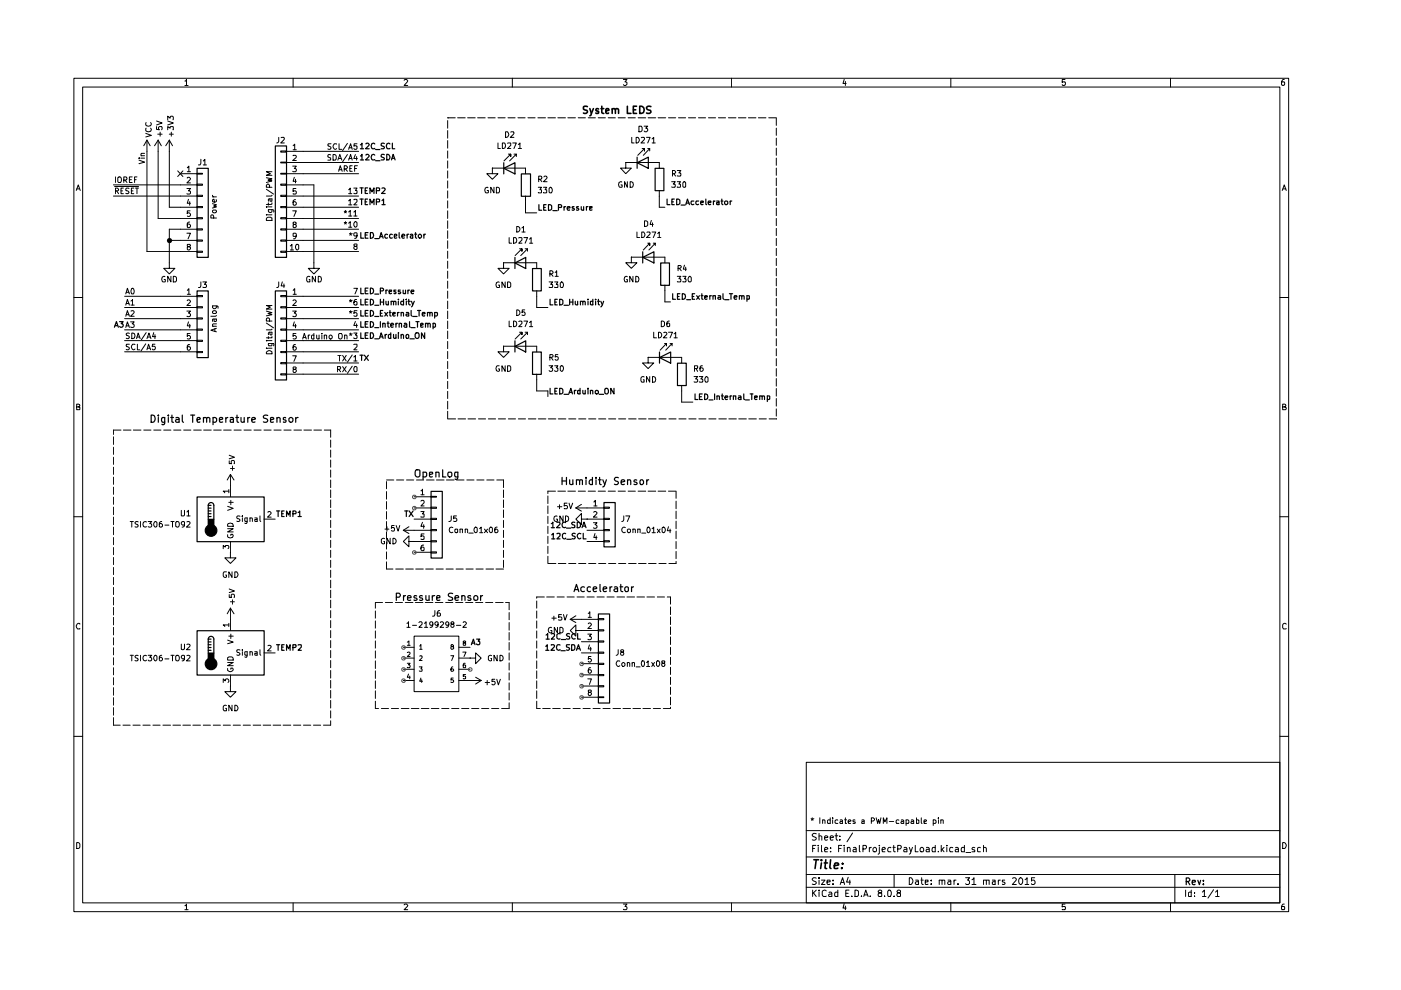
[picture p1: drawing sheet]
<svg xmlns="http://www.w3.org/2000/svg" width="297mm" height="210mm" viewBox="0 0 297 210" stroke-linecap="round" stroke-linejoin="round" font-family="sans-serif">
<g fill="none" stroke="#000" stroke-width=".21">
<path d="M15.7 16.6h257.5v176.7h-257.5zM17.5 18.5h253.9v172.9h-253.9zM39.2 17.2h.2l.1-.4v1.3M39.2 18.1h.7M62.1 16.6v1.9M85.7 17l.2-.2h.3l.2 .3-.7 1h.7M108.6 16.6v1.9M132.2 16.8h.7l-.4 .6 .4 .1v.4l-.2 .2h-.4l-.1-.2M155.1 16.6v1.9M179 16.8l-.3 .9h.7M179.2 17.3v.8M201.6 16.6v1.9"/>
<path d="M225.8 16.8h-.6v.6h.6l.1 .1-.1 .5-.4 .1-.2-.2M248.2 16.6v1.9M272.3 16.8h-.3a.93 .93 0 0 0-.2 1.2h.5l.1-.5-.1-.1h-.5l-.1 .1M24 39.2h17.7M24.3 39.5h5.1M24.5 37.5v1.2M25 37.7l.5-.2a.86 .86 0 0 1 .1 1.2h-.5l-.1-.2zM26.2 39.9h-.5v1.2h.5M26.2 38.2l.6-.1v-.5l-.6-.1v1.2M26.5 38.2l.4 .5M27.3 40l-.5-.1-.1 .1v.4l.4 .1 .2 .2-.2 .4-.4-.1M27.4 38.1h.5"/>
<path d="M28 37.5h-.6v1.2h.6M28.4 39.9h-.5v1.2h.5M28.5 38.1h.4M28.7 39.9h.7M29 37.5h-.5v1.2M29 39.9v1.2M29.5 34l1.1 .4-1.1 .3M29.5 33.5h.1M29.9 33.5h.7M29.9 33h.7M30.6 32.5h-.6v.5M30.9 28.3l1.2 .4-1.2 .3"/>
<path d="M31 27.2l-.1 .5a.67 .67 0 0 0 .7 .2 .67 .67 0 0 0 .5-.5l-.2-.2M31 26l-.1 .5a.67 .67 0 0 0 .7 .3 .67 .67 0 0 0 .5-.6l-.2-.2M31.2 29.7v23.6h10.5M31.2 29.7l-.7 1.2M31.2 29.7l.6 1.2M33.2 26.8v.6l.6 .1-.2-.2v-.3l.2-.2h.5v.7M33.2 25.7l1.2 .4-1.2 .4M33.4 28.4h1M33.5 29.7v16.6h8.2M33.5 29.7l-.7 1.2M33.5 29.7l.7 1.2M34 28v.9"/>
<path d="M35.6 27.5v-.7l.5 .4 .1-.4h.5v.7M35.6 25.7l1.1 .4-1.1 .4M35.6 25.4v-.8l.5 .5 .1-.5h.4l.1 .2v.6M35.9 29.7l-.8 1.2M35.9 29.7v14.2h5.8M35.9 29.7l.7 1.2M35.9 28.4h.8M36.3 28v.9M37.7 36.2l1.1 1.2M38.3 36.8h3.4M38.8 36.2l-1.1 1.2M39.6 40h.8l-.4 .5 .4 .1v.4l-.2 .1h-.6"/>
<path d="M39.7 35.6l.3-.4v1.2M39.7 37.8l.4-.2 .3 .3-.8 .9h.8M39.7 36.4h.7M41.7 39h1.2v.3h-1.2zM41.7 36.7h1.2v.2h-1.2zM42.6 33.8v.8l-.2 .4h-.3M43.1 34.1l.3-.3v1.2M43.1 35h.7M56.5 37.7l1.2 .2-.9 .3 .9 .2-1.2 .3M57.1 39.7v-.4l-.4-.3-.2 .3v.4h1.2M57.7 36.4h-1.2l.8 .4-.8 .4h1.2M59.1 29.1v.9l-.4 .3"/>
<path d="M59.5 39h1.2v.3h-1.2zM59.5 36.7h1.2v.2h-1.2zM59.5 34.4h1.2v.1h-1.2zM59.5 32h1.2v.3h-1.2zM59.6 29.2l.6-.1 .1 .4-.8 .8h.8M60.7 39.2h5.8v17.7h1.2l-1.2 1.2-1.1-1.2h1.1M60.7 36.8h15.3M60.7 32.1h15.3M60.7 34.5h15.3M62.1 35.2h.7l-.4 .5 .4 .2v.3l-.1 .2-.6-.1M62.1 30.9l.4-.3v1.1M62.1 33l.6-.1 .1 .4-.7 .7h.7"/>
<path d="M62.1 31.7h.7M62.4 37.6l-.3 .8h.7M62.7 38v.8M62.7 40h-.6v.6l.6-.1 .1 .1v.4l-.1 .1h-.6M70.1 32.9l-.4-.1-.2 .1v.4l.6 .2-.1 .5h-.5M70.2 30.5h-.6v.5l.5 .2 .1 .2-.3 .3-.4-.1M70.6 32.8h.4l.3 .3v.6l-.2 .3h-.5zM71.4 30.6l-.5-.1a.67 .67 0 0 0-.3 .7 .67 .67 0 0 0 .5 .5l.3-.2M71.6 34l.5-1.2 .4 1.2M71.8 36.3l.3-1.2 .5 1.2M71.8 33.6h.5M71.9 30.5v1.2h.6"/>
<path d="M71.9 36h.6M73 35.8h.4l.3-.2-.3-.5h-.4v1.2M73.2 35.8l.5 .5M73.7 32.8l-1.1 1.5M73.7 30.4l-1.1 1.5M73.9 34l.4-1.2 .4 1.2M73.9 31.7l.4-1.2 .4 1.2M74 33.6h.6M74 31.3h.6M74.2 35.7h.3M74.7 35.1h-.5v1.2h.5M75 39.9h.7l-.3 .5 .3 .1v.5h-.7"/>
<path d="M75.2 35.7h.4M75.4 32.8l-.4 .8h.8M75.6 33.2v.8M75.7 30.5h-.6l-.1 .5h.7v.5l-.2 .2h-.3l-.2-.2M75.8 35.1h-.6v1.2M94.9 25h.1M94.9 25h1.6M94.9 25.6v1.6M94.9 27.7v1.6M94.9 29.8v1.6M94.9 32v1.5M94.9 34.1v1.5"/>
<path d="M94.9 36.2v1.6M94.9 38.4v1.5M97 25h1.6M99.1 25h1.7M101.3 25h1.6M103.5 39.8l-.1-.1a.66 .66 0 0 0-.6 .5 .66 .66 0 0 0 .2 .7l.5-.1v-.4h-.2M103.5 25h1.5M104.4 35.6v1.2h1.2l-1.2 1.2-1.2-1.2h1.2M104.4 35.6h.1M104.4 35.6h7v1.2M104.7 39.7v1.2l-.6-1.2v1.2M105.2 39.7l.5 .1 .2 .2v.6l-.2 .3h-.5z"/>
<path d="M105.6 30.3v1.2h.5M105.6 25h1.5M106.5 30.3h.4a.66 .66 0 0 1 .3 .8 .66 .66 0 0 1-.7 .4zM107.2 27.9h.4a.66 .66 0 0 1 .2 .8 .66 .66 0 0 1-.6 .4zM107.6 30.4h.7v.4l-.7 .7h.7M107.7 25h1.5M107.8 32.7h.5v.5v-.5l-1.5 1.4M108.3 28l.6-.1 .1 .4-.8 .8h.8M108.7 30.3h.8l-.5 1.2M109 32.7h.5M109.5 33.2v-.5l-1.5 1.4M109.8 25h1.5"/>
<path d="M109.9 30.6l.3-.3v1.2M109.9 31.5h.7M111.9 25h1.6M114 25h1.7M114.1 39.7h.7l-.3 .5 .3 .1v.5h-.7M114.2 38l.6-.1v-.5l-.6-.1v1.2M114.5 38l.4 .5M115.2 39.7h.7l-.3 .5 .3 .1v.5h-.7M115.3 37.5l.4-.2 .3 .4-.8 .8h.8M116.2 25h1.6M116.7 39.7a.71 .71 0 0 1 .2 1.2h-.3l-.2-.2v-.7zM118.3 25h1.6"/>
<path d="M120.4 25h1.6M122.6 25h1.5M124.7 25h1.5M126.8 25h1.6M128.9 25h1.6M131.1 25h1.5M131.8 38.6l-.1-.1a.66 .66 0 0 0-.5 .5 .66 .66 0 0 0 .2 .7l.5-.1v-.4h-.2M132.7 34.5v1.1h1.2l-1.2 1.2-1.1-1.2h1.1M132.7 34.5h.1M132.7 34.5h7.1v1.1M133 38.5v1.2l-.6-1.2v1.2M133.2 25h1.5"/>
<path d="M133.6 38.5a.66 .66 0 0 1 .7 .5 .66 .66 0 0 1-.3 .7h-.4zM133.9 29.1v1.2h.6M134.9 29.1h.4a.66 .66 0 0 1 .2 .8 .66 .66 0 0 1-.6 .4zM135.3 25h1.6M135.5 26.8h.5l.1 .2v.6l-.3 .3h-.3zM136 29.2l.6-.1 .1 .4-.8 .8h.8M136.1 31.5h.6v.5v-.5l-1.5 1.4M136.6 26.8h.7l-.4 .4 .3 .1 .1 .4-.2 .2h-.4l-.1-.1M137.1 29.1h.7l-.5 1.2M137.3 31.5h.5M137.4 25h1.6M137.8 32v-.5l-1.4 1.4"/>
<path d="M138.3 29.5l.3-.4v1.2M138.3 30.3h.6M139.5 25h1.6M141.7 25h1.6M142.4 38.5h.8l-.5 .5h.4l.1 .2-.1 .5-.7-.1M142.6 36.8h.4l.3-.2-.3-.4h-.4v1.1M142.8 36.8l.5 .5M143.6 38.5h.7l-.4 .5 .4 .1v.5h-.7M143.6 36.2h.8l-.5 .5h.4v.6h-.7M143.8 25h1.6M145 38.5l.4 .3-.1 .9h-.4l-.1-.2v-.7zM146 25h1.5"/>
<path d="M148.1 25h1.5M150.2 25h1.5M152.3 25h1.5M154.4 25h1.6M156.5 25h1.7M158.7 25h1.6M160.8 25h1.6M163 25h1.5M164.6 25v1.6M164.6 27.2v1.5M164.6 29.3v1.5M164.6 31.4v1.5"/>
<path d="M164.6 33.5v1.6M164.6 35.6v1.6M164.6 37.8v1.6M164.6 39.9v1.6M16.2 40.4l.4-1.2 .4 1.2M16.3 40h.5M24 41.6h17.7M24.5 40.5h.5l.1-.4-.2-.2h-.4v1.2M24.7 40.5l.4 .6M25.7 40.5h.3M27.9 40.5h.3M35 58.7l-.1-.1a.66 .66 0 0 0-.6 .5 .66 .66 0 0 0 .2 .7l.6-.1v-.4h-.3"/>
<path d="M35.9 51h5.8M36.2 58.6v1.2l-.6-1.2v1.2M36.7 58.6h.4l.3 .3v.6l-.1 .3h-.6zM39.6 49.4h.8l-.5 1.2M39.9 52.3l-.2-.4 .5-.1 .2 .3-.3 .2-.4 .1v.4l.2 .2h.2l.3-.3v-.2l-.3-.2M40 42.2l-.3 .9h.7M40.2 47.1l-.5 .2v.9h.6l.1-.4-.3-.3h-.2l-.2 .3M40.2 42.8v.7M40.3 44.7h-.6v.6l.4-.2 .3 .3-.1 .4h-.6M41.7 53.3h1.2v.2h-1.2zM41.7 50.9h1.2v.2h-1.2zM41.7 48.5h1.2v.3h-1.2z"/>
<path d="M41.7 46.1h1.2v.3h-1.2zM41.7 43.8h1.2v.2h-1.2zM41.7 41.4h1.2v.3h-1.2zM41.7 48.6h-5.8v8.3h1.2l-1.2 1.2-1.2-1.2h1.2M42.6 59.8v.8l-.2 .4h-.3M43 59.8h.8l-.5 .5 .5 .2v.3l-.2 .2-.6-.1M45 44.7l.2-.2h.5l.2 .4-.3 .2h-.3zM45 43.2l.9 .2-.6 .3 .6 .2-.9 .2M45 41.4l.3 .3M45 41.7h.9M45.3 46.2l-.1-.6h-.3l-.2 .1v.5h1.2M45.8 42.3l.1 .4-.2 .1h-.5l-.2-.4 .4-.2 .1 .6"/>
<path d="M56.5 45.6h.1M56.5 43.9h.1M56.5 40.1l1.5 1M56.6 46.1h.8l.3 .1v.5h-1.2zM56.9 44.4h.9l.3 .3-.1 .3M56.9 45.6h.8M56.9 43.9h.8M56.9 43v.5M57 44.4l-.1 .4 .2 .2h.4l.2-.1v-.5M57.1 42.2l.2 .5h.4v-.5h-.7v.5M57.7 43v.3h-.2h-1M57.7 41.4l-.2 .2h-1"/>
<path d="M59.1 59.8v.8l-.2 .4h-.2M59.5 53.3h1.2v.2h-1.2zM59.5 50.9h1.2v.2h-1.2zM59.5 48.5h1.2v.3h-1.2zM59.5 46.1h1.2v.3h-1.2zM59.5 43.8h1.2v.2h-1.2zM59.5 41.4h1.2v.3h-1.2zM59.9 59.8l-.3 .8h.8M60.7 41.6h15.3M60.7 43.9h15.3M60.7 46.3h15.3M60.7 48.6h15.3"/>
<path d="M60.7 51h15.3M60.7 53.3h15.3M61.6 52.2l.3-.4v1.2M61.6 53h.6M62.1 44.7h.7l-.5 1.2M62.3 47.6l-.2-.1v-.3h.6v.3l-.6 .2v.5l.2 .1 .4-.1 .1-.2-.2-.4M62.7 42.3l-.6 .3v.8h.6l.1-.4-.2-.2h-.3l-.2 .2M62.8 51.8h.4l.1 .2v.7l-.2 .3a.71 .71 0 0 1-.3-1.2zM62.8 50l-.1 .1h-.5l-.1-.6 .6-.1 .1 .2-.1 .9-.5 .1M65.7 58.7l-.3-.1-.4 .3v.6l.2 .3h.5v-.5h-.2M66.9 58.6v1.2l-.7-1.2v1.2M67.5 58.6a.66 .66 0 0 1 .6 .4 .66 .66 0 0 1-.2 .8h-.4z"/>
<path d="M73 47.2h.5M73 44.8h.5M73.1 47.5l.1-.3 .2 .3M73.1 45.1l.1-.2 .2 .2M73.2 44.6v.3M73.2 47v.2M73.9 40.2l.4-.3v1.2M73.9 42.6l.4-.4v1.2M73.9 47.3l.4-.3v1.2M73.9 45l.4-.4v1.2M73.9 41.1h.7M73.9 43.4h.7"/>
<path d="M73.9 48.2h.7M73.9 45.8h.7M74.1 49.5h.6M74.2 49.9l.1-.3 .2 .3M74.3 49.4v.2M75 42.3h.7v.5l-.7 .6h.7M75 45l.4-.4v1.2M75 45.8h.7M75.2 47.1l.2-.1 .3 .2v.7l-.3 .3-.2-.1-.2-.3zM75.3 52.2l-.3-.3 .2-.2h.4l.1 .4-.7 .3v.3l.3 .2 .4-.2v-.4l-.2-.1M75.7 49.9l-.1 .1h-.4l-.2-.1v-.4l.2-.1h.5v.8l-.2 .3h-.3M94.9 40.5v1.5"/>
<path d="M94.9 42.6v1.5M94.9 44.7v1.6M94.9 46.8v1.6M94.9 48.9v1.6M94.9 51.1v1.6M94.9 53.3v1.5M94.9 55.4v1.5M94.9 57.5v1.5M94.9 59.6v1.5M105.8 59.9l-.1-.1a.66 .66 0 0 0-.5 .4 .66 .66 0 0 0 .2 .8l.5-.1v-.4h-.2M106.8 55.7v1.2h1.1l-1.1 1.2-1.2-1.2h1.2M106.8 55.7h.1"/>
<path d="M106.8 55.7h7v1.2M107.1 59.8v1.2l-.7-1.2v1.2M107.6 59.8h.3l.4 .3v.6l-.2 .3h-.5zM107.9 50.4v1.2h.6M108.9 50.4h.4a.66 .66 0 0 1 .2 .7 .66 .66 0 0 1-.6 .5zM109.6 48a.58 .58 0 0 1 .6 .7l-.2 .4-.4 .1zM110 50.5h.7v.4l-.7 .7h.7M110.2 52.7h.5v.6v-.6l-1.5 1.5M110.7 48.3l.3-.3v1.2M110.7 49.2h.6M111.1 50.4h.7l-.5 1.2M111.3 52.7h.5"/>
<path d="M111.4 41.6v3.5h2.4M111.8 53.3v-.6l-1.4 1.5M112.3 50.7l.3-.3v1.2M112.3 51.6h.6M116.4 59.8h.8l-.4 .5h.3l.1 .2-.1 .5-.7-.1M116.6 58.1h.4l.3-.4-.3-.3h-.4v1.2M116.8 58.1l.5 .5M117.6 59.8h.7l-.4 .5 .4 .1v.5h-.7M117.7 57.7l.3-.3v1.2M117.7 58.6h.7M119 59.8a.71 .71 0 0 1 .3 1.2h-.3l-.2-.2v-.8zM133 58.7l-.2-.1a.68 .68 0 0 0-.2 1.2h.4v-.5h-.2"/>
<path d="M133.9 54.5v1.2h1.1l-1.1 1.2-1.2-1.2h1.2M133.9 54.5h.1M133.9 54.5h7.1v1.2M134.2 58.6v1.2l-.7-1.2v1.2M134.8 58.6a.66 .66 0 0 1 .6 .4 .66 .66 0 0 1-.2 .8h-.4zM135 49.2v1.2h.6M136.1 49.2h.4a.66 .66 0 0 1 .2 .7 .66 .66 0 0 1-.6 .5zM136.7 46.8h.3l.3 .3v.7l-.3 .2h-.3zM137.2 49.3l.6-.1v.3l-.7 .9h.7M137.3 51.6h.5v.5v-.5l-1.4 1.4M138.1 46.7l-.3 .9h.7M138.3 49.2h.7l-.5 1.2"/>
<path d="M138.3 47.2v.8M138.5 51.6h.4M138.9 52.1v-.5l-1.3 1.4M139.4 49.5l.4-.3v1.2M139.4 50.4h.7M139.8 40.4v3.5h1.2M143.6 58.6h.8l-.5 .5h.4v.7l-.7-.1M143.8 56.9h.4l.2-.4-.1-.2h-.5v1.1M144 56.9l.4 .5M144.8 58.6h.7l-.4 .5h.3l.1 .2-.1 .5-.6-.1M145.1 56.2l-.2 .9h.6M145.4 56.6v.8"/>
<path d="M146 58.7l.3-.1 .3 .2v.8l-.2 .2h-.4l-.1-.4zM164.6 42v1.6M164.6 44.1v1.6M164.6 46.3v1.5M164.6 48.4v1.6M164.6 50.5v1.6M164.6 52.7v1.5M164.6 54.8v1.5M164.6 56.9v1.6M164.6 59v1.6M271.9 40.4l.4-1.2 .4 1.2M272 40h.6"/>
<path d="M15.7 63.1h1.8M26.4 62.8h15.3M26.4 65.2h15.3M26.4 67.6h15.3M26.4 69.9h15.3M26.4 72.2h15.3M26.4 74.6h15.3M26.7 67.1l.3-1.2 .4 1.2M26.7 69.4l.3-1.2 .4 1.2M26.7 64.7l.3-1.2 .4 1.2M26.7 62.3l.3-1.2 .4 1.2M26.8 66.7h.5"/>
<path d="M26.8 69.1h.5M26.8 64.3h.5M26.8 62h.5M27.4 70.7l-.4-.1-.2 .2v.3l.6 .4-.2 .3-.4-.1M27.4 73h-.6v.5l.5 .2 .1 .2-.2 .3-.4-.1M27.7 68.2h.7l-.4 .5 .4 .2v.4h-.7M27.8 66l.4-.1 .2 .3-.7 .9h.7M27.8 63.8l.3-.3v1.2M27.8 64.7h.6M27.9 61.3l.1-.2a.75 .75 0 0 1 .3 1.2l-.4-.1zM27.9 70.6l.6 .2 .1 .3-.1 .5-.3 .2h-.3zM28.6 73.1l-.5-.1a.67 .67 0 0 0-.2 .7 .67 .67 0 0 0 .5 .5l.2-.2"/>
<path d="M29 71.8l.3-1.2 .4 1.2M29 71.5h.6M29.1 73v1.2h.5M30.9 72.9l-1 1.5M31 70.5l-1 1.6M31.2 71.8l.4-1.2 .4 1.2M31.2 74.2l.3-1.2 .4 1.2M31.2 73.8h.6M31.3 71.5h.5M32.6 70.5l-.3 .9h.7M32.9 73h-.6v.5h.6v.6l-.5 .1-.1-.2M32.9 71v.8"/>
<path d="M39.6 66h.8l-.4 .4 .4 .2-.1 .5h-.7M39.7 61.6l.3-.4v1.2M39.7 63.8l.4-.2 .3 .3-.8 .9h.8M39.7 62.4h.7M40 68.2l-.3 .9h.7M40.2 73.1h-.3l-.2 .2v.8l.4 .2 .3-.3v-.3l-.3-.2-.4 .1v.1M40.2 68.7v.8M40.3 70.7h-.6v.6l.4-.2 .3 .3-.1 .4h-.6M41.7 74.5h1.2v.3h-1.2zM41.7 72.1h1.2v.3h-1.2zM41.7 69.8h1.2v.2h-1.2zM41.7 67.4h1.2v.2h-1.2z"/>
<path d="M41.7 65h1.2v.3h-1.2zM41.7 62.7h1.2v.2h-1.2zM45 64.9h1.1h.1v.5M45 69.2h.9M45.1 66l.5-.1 .3 .4-.2 .2h-.5l-.2-.2zM45.1 64.9l-.1 .3 .3 .2h.3l.3-.2-.1-.3M45.4 67.6l.1 .6h.3v-.6M45.6 69.7v.6M45.9 69.6l-1.2 .4 1.2 .4M45.9 68.7h-.7l-.2 .1 .2 .4M45.9 67.6h-.8v.6M45.9 66.9l-.2 .2h-1"/>
<path d="M56.5 73.8h.1M56.5 72.2h.1M56.5 66l1.2 .3-.9 .2 .9 .2-1.2 .3M56.5 68.5l1.5 1M56.6 74.5l.4-.2 .4 .1 .3 .2v.4h-1.2zM56.9 72.8h1.1v.5M56.9 73.8h.8M56.9 72.2h.8M56.9 71.4v.4M57 72.8v.5h.6l.1-.5M57.1 70.4l.1 .5 .2 .1h.3v-.6h-.6l-.2 .2 .1 .4M57.1 68.1v-.6h-.5l-.1 .6h1.2"/>
<path d="M57.7 71.4v.2h-1.2M57.7 69.8l-.2 .1h-1M57.7 64.8h-1.2l.8 .3-.8 .4h1.2M59.5 79.2h1.2v.3h-1.2zM59.5 76.9h1.2v.2h-1.2zM59.5 74.5h1.2v.3h-1.2zM59.5 72.1h1.2v.3h-1.2zM59.5 69.8h1.2v.2h-1.2zM59.5 67.4h1.2v.2h-1.2zM59.5 65h1.2v.3h-1.2zM59.5 62.7h1.2v.2h-1.2zM60.2 60.2v.8"/>
<path d="M60.7 62.8h15.3M60.7 65.2h15.3M60.7 67.6h15.3M60.7 69.9h15.3M60.7 72.2h15.3M60.7 74.6h15.3M60.7 77h15.3M60.7 79.3h15.3M62.1 66h.7l-.4 .4 .4 .2-.1 .5h-.6M62.1 75.4h.7l-.5 1.2M62.1 61.6l.4-.4v1.2M62.1 63.8l.5-.2 .2 .3-.7 .9h.7"/>
<path d="M62.1 62.4h.7M62.3 78.3l-.2-.2 .1-.3h.5l.1 .2-.2 .3-.5 .1v.4l.2 .2h.3l.2-.3v-.2l-.2-.2M62.4 68.2l-.3 .9h.7M62.7 73.1h-.4l-.2 .2v.8l.5 .2 .2-.3v-.3l-.2-.2-.5 .1v.1M62.7 68.7v.8M62.7 70.7h-.6v.6l.5-.2 .2 .3-.1 .4h-.6M64.2 71.9l.3-1.2 .4 1.2M64.3 71.5h.6M65.4 71v.9M65.7 71l-.3 .3M66.5 71.1l-.3-.1-.2 .2v.5l.2 .2 .3-.1M66.5 70.7v1.2"/>
<path d="M67.1 71v.7l.2 .2 .3-.2M67.6 71v.9M68.2 70.7v.1M68.2 71v.9M68.7 71.2l.2-.2 .4 .1v.8M68.7 71v.9M69.8 71.3l.4-.3 .2 .3v.3l-.4 .3-.2-.3zM71.5 78.3l.6-.1v-.5h-.6v1.1M71.6 75.4h.7M71.8 78.3l.4 .5M72 70.7h.4a.77 .77 0 0 1-.2 1.2l-.4-.2v-.8zM72 75.4v1.1"/>
<path d="M72.6 77.7l.8 1.1M72.6 75.4l.8 1.1M73.1 71.2l.1-.2 .4 .2v.7M73.1 71v.9M73.4 77.7l-.8 1.1M73.4 75.4l-.8 1.1M74.1 63.7h.6M74.1 66h.6M74.1 70.8h.6M74.2 64l.1-.2 .2 .2M74.2 66.4l.1-.3 .2 .3M74.2 71.1l.1-.2 .2 .2"/>
<path d="M74.3 63.5v.3M74.3 65.9v.2M74.3 70.6v.3M74.7 77.6l-1 1.6M74.7 75.3l-1 1.5M75 73.1h.7v.4l-.7 .7h.7M75 61.1h.8l-.5 1.2M75 75.7l.4-.3v1.1M75 70.6h.7l-.3 .4 .3 .1v.5l-.2 .2h-.3l-.2-.2M75 76.5h.7M75.2 77.7h.3l.2 .2v.8l-.2 .1h-.3l-.2-.4zM75.4 68.2l-.4 .8h.8"/>
<path d="M75.6 63.5h-.2a.73 .73 0 0 0-.1 1.2l.4-.1v-.5l-.4-.2-.3 .3M75.6 68.7v.7M75.7 65.9h-.6l-.1 .6 .2-.2h.3l.2 .2v.5h-.7M94.9 61.7v1.5M94.9 63.8v1.6M94.9 66v1.6M94.9 68.1v1.6M94.9 70.2v1.6M94.9 72.4v1.5M94.9 74.5v1.5M94.9 76.6v1.5M94.9 78.7v1.6"/>
<path d="M105.8 77.6h-.4a.67 .67 0 0 0-.2 .6 .67 .67 0 0 0 .5 .5l.2-.1v-.4h-.2M106.8 73.4v1.2h1.1l-1.1 1.2-1.2-1.2h1.2M106.8 73.4h.1M106.8 73.4h7v1.2M107.1 77.6v1.1l-.7-1.1v1.1M107.6 77.6h.5l.2 .2v.6l-.4 .3h-.3zM107.9 68.1v1.2h.6M108.9 68.1l.6 .1 .1 .4-.1 .5-.4 .2h-.2zM109.6 65.7a.6 .6 0 0 1 .6 .6 .6 .6 0 0 1-.6 .6zM110 68.2h.7v.4l-.7 .7h.7M110.2 70.4h.5v.6v-.6l-1.5 1.5M111.1 68.1h.7l-.5 1.2"/>
<path d="M111.3 65.7h-.6v.6l.1-.2 .5 .1v.6h-.6M111.3 70.4h.5M111.8 71v-.6l-1.4 1.5M112.3 68.4l.3-.3v1.2M112.3 69.3h.6M113.8 61.6v3.6h2.4M113.8 79.3v3.6h2.4v1.2M116.4 77.6h.8l-.4 .4 .4 .2-.1 .5h-.5l-.2-.1M116.6 75.8l.6-.1 .1-.3-.2-.2h-.5v1.2M116.8 75.8l.5 .6M117.6 77.6h.7l-.4 .4 .4 .1v.5l-.2 .1h-.3l-.2-.1M118.3 75.2h-.5l-.1 .5h.6v.6l-.4 .1-.2-.2"/>
<path d="M118.8 77.7l.2-.1a.6 .6 0 0 1 .5 .4 .6 .6 0 0 1-.2 .7h-.3l-.2-.2zM136.6 79.9l-.4-.1-.3 .4v.6l.2 .2h.5v-.5h-.2M137.4 75.8v1.2h1.2l-1.2 1.1-1.2-1.1h1.2M137.4 75.8h.1M137.4 75.8h7.1v1.2M137.8 79.8v1.2l-.7-1.2v1.2M138.3 79.8a.66 .66 0 0 1 .7 .5 .66 .66 0 0 1-.2 .7h-.5zM138.6 70.4v1.2h.6M139.6 70.4a.6 .6 0 0 1 .7 .6 .6 .6 0 0 1-.7 .6zM140.2 68.1h.3l.4 .2v.7l-.4 .3h-.3zM140.7 70.5l.4-.1 .3 .4-.8 .8h.8M140.9 72.8h.4v.5v-.5l-1.3 1.5"/>
<path d="M141 60.5v3.5h1.2M141.7 70.4h.9l-.5 1.2M141.9 68.1l-.5 .2v.9h.6v-.5l-.2-.2h-.2l-.2 .2M142.1 72.8h.4M142.5 73.3v-.5l-1.4 1.5M142.9 70.8l.4-.4v1.2M142.9 71.6h.7M147.2 79.8h.7l-.4 .5 .4 .2v.4l-.2 .1-.5-.1M147.2 78.1h.7v-.5h-.7v1.1M147.6 78.1l.3 .6M148.3 79.8h.7l-.4 .5h.3v.7l-.6-.1M148.9 77.6h-.3l-.2 .2v.8l.4 .1 .3-.2v-.3l-.3-.2-.4 .1v.1"/>
<path d="M149.6 79.9l.3-.1 .2 .3v.8l-.2 .1h-.3l-.2-.4zM164.6 61.1v1.6M164.6 63.2v1.7M164.6 65.4v1.6M164.6 67.6v1.5M164.6 69.7v1.5M164.6 71.8v1.5M164.6 73.9v1.5M164.6 76v1.6M164.6 78.1v1.7M271.4 63.1h1.8M16.3 86.3h.4l.2-.3-.1-.2-.5-.1v1.2h.5l.1-.5-.2-.1"/>
<path d="M24 92.6v1.6M24 94.8v1.6M24 96.9v1.6M24 99.1v1.5M25.7 91.2h-1.7v.9M26.2 91.2h1.6M28.3 91.2h1.6M30.5 91.2h1.5M32.6 91.2h1.5M34.7 91.2h1.5M36.8 91.2h1.6M38.9 91.2h1.6"/>
<path d="M41.1 91.2h1.6M43.2 91.2h1.6M45.3 91.2h1.6M47.4 91.2h1.6M48.6 97.7v.6h.5l-.1-.5 .2-.2h.3l.2 .2-.1 .5M48.6 96.5l1.1 .4-1.1 .4M48.9 99.3h.8M49.3 98.8v.9M49.6 91.2h1.5M51.7 91.2h1.6M53.8 91.2h1.6M56 91.2h1.5"/>
<path d="M58.1 91.2h1.5M60.2 91.2h1.5M62.3 91.2h1.6M64.4 91.2h1.6M66.5 91.2h1.7M68.7 91.2h1.4v1.5M70.1 93.3v1.5M70.1 95.4v1.5M70.1 97.5v1.6M70.1 99.7v1.5M94.9 80.9v1.5M94.9 83v1.5"/>
<path d="M94.9 85.1v1.6M94.9 87.2v1.6M95 88.8h1.6M97.1 88.8h1.6M99.2 88.8h1.6M101.4 88.8h1.6M103.5 88.8h1.6M105.7 88.8h1.5M107.8 88.8h1.5M109.9 88.8h1.5M112 88.8h1.6M114.1 88.8h1.6"/>
<path d="M116.2 88.8h1.7M118.4 88.8h1.6M120.6 88.8h1.5M122.7 88.8h1.5M124.8 88.8h1.5M126.9 88.8h1.5M129 88.8h1.6M131.1 88.8h1.6M133.3 88.8h1.6M135.4 88.8h1.6M137.5 88.8h1.6M139.7 88.8h1.5"/>
<path d="M141.8 88.8h1.5M143.9 88.8h1.6M144.5 81.7v3.6h2.4M146 88.8h1.6M148.2 88.8h1.5M150.3 88.8h1.5M152.4 88.8h1.6M154.5 88.8h1.6M156.6 88.8h1.6M158.7 88.8h1.7M161 88.8h1.5M163.1 88.8h1.5"/>
<path d="M164.6 88.8h.1M164.6 80.3v1.6M164.6 82.4v1.6M164.6 84.5v1.6M164.6 86.7v1.5M271.9 86.3l.6-.1v-.4l-.6-.1v1.2h.6l.2-.4-.3-.2M15.7 109.6h1.8M24 101.2v1.5M24 103.3v1.5M24 105.4v1.5M24 107.5v1.6M24 109.6v1.7"/>
<path d="M24 111.8v1.6M24 114v1.5M24 116.1v1.5M24 118.2v1.5M27.6 110.6h.7M27.9 110.6v1.2M29.3 110.7l-.4-.1-.3 .2 .3 .4 .3 .1v.4h-.6M29.8 110.6v1.2M31.1 110.7l-.3-.1a.6 .6 0 0 0-.5 .6 .6 .6 0 0 0 .5 .6l.3-.1M31.4 110.6h.8l-.5 .4 .5 .3-.1 .4h-.7M32.8 110.7l.2-.1 .3 .2v.7l-.4 .3a.7 .7 0 0 1-.1-1.1zM34.3 110.6l-.5 .2v.9h.6l.1-.4-.3-.3h-.2l-.2 .3"/>
<path d="M35 111.3h.8M36.2 110.6h.7M36.6 110.6v1.2M37.3 110.7l.5-.1a.65 .65 0 0 1 .2 .7 .65 .65 0 0 1-.5 .5l-.2-.2zM38.4 108.2l.1 1.2h.4l.2-.2v-1M39.1 111.1l-.2 .2h-.2l-.3-.2 .1-.4h.6v.8l-.5 .3M39.6 110.7l.4-.1 .3 .3-.8 .9h.8M39.6 108.5l.4-.3v1.2M39.6 109.4h.7M47.3 116.3v-.6l.5 .3v-.3h.5l.2 .1v.4l-.2 .1M48.3 107.4l1.1 .4-1.1 .4M48.3 113.4v.4a.67 .67 0 0 0 .6 .2 .67 .67 0 0 0 .5-.5l-.1-.2h-.4v.2"/>
<path d="M48.3 112.1h1.1l-1.1 .7h1.1M48.3 111.2a.66 .66 0 0 1 .7-.3 .66 .66 0 0 1 .4 .7h-1.1zM48.5 104.1h-1.2l.4 .4M48.5 106.5h.9M48.5 103.8v.7M48.9 117.1v1.2h1.1l-1.1 1.2-1.2-1.2h1.2M48.9 117.1h.1M48.9 100.6v4.7M48.9 114.8v2.3M48.9 100.6l-.7 1.2M48.9 100.6l.7 1.2M48.9 106.1v.9"/>
<path d="M50.9 109.5l-.5-.1-.2 .2 .2 .4h.2l.3 .2-.3 .4-.4-.1M51.4 109.4v.2M51.4 109.8v.8M52.4 110.5h-.5l.1-.7h.4v.9l-.2 .3-.3-.1M53 109.9l.4-.1 .1 .8M53 109.8v.8M54 109.8h.5v.8M54.5 110.1l-.5 .1v.3h.5M55.1 109.4v1l.2 .2M56 110.1h2.3M56.8 108.6l.4-.1 .3 .3-.8 .8h.8M70.1 101.8v1.6"/>
<path d="M70.1 103.9v1.6M70.1 106v1.6M70.1 108.1v1.6M70.1 110.3v1.5M70.1 112.4v1.6M70.1 114.6v1.5M70.1 116.7v1.5M70.1 118.8v1.5M81.5 114.2a.45 .45 0 0 0-.6 .2v.7a.45 .45 0 0 0 .6 .1v-.4h-.1M81.6 112.2h.9M82 101.8h1.5M82 119.1v1.5h1.3"/>
<path d="M82 102.1v1.5M82 104.2v1.6M82 106.3v1.6M82 108.5v1.6M82 110.6v1.6M82 112.8v1.5M82 114.9v1.5M82 117v1.5M82 111.7v.9M82.7 114.1v1.2l-.7-1.2v1.2M83.3 114.1a.6 .6 0 0 1 .7 .6 .6 .6 0 0 1-.7 .6zM83.6 111.4h-.5l-.1 .6 .1-.2h.4l.2 .3-.1 .4h-.6"/>
<path d="M84 111.4l.4 1.2 .4-1.2M84.1 101.8h1.5M85.5 112.4h5.9M85.5 112.4l1.2 .7M86.2 101.8h1.5M86.7 114.8v-1.2l-1.2 1.2 1.2 1.1v-1.1h1.1M86.7 111.7l-1.2 .7M87.8 114.8h.1M87.8 110.1h3.6M87.8 105.3h3.6M87.8 107.7h3.6M87.8 114.8h3.6"/>
<path d="M87.8 117.1h3.6M88.3 101.8h1.5M89.2 104.1h.2l.2-.4v1.2M89.2 106.3l.2-.2h.3l.2 .2v.3l-.7 .7h.7M89.2 108.5h.7l-.3 .5 .3 .1v.5h-.7M89.2 104.9h.7M89.6 110.7l-.4 .9h.8M89.8 115.6h-.2a.73 .73 0 0 0-.1 1.2l.4-.1v-.5l-.4-.2-.3 .2M89.8 111.3v.7M89.9 113.2h-.6l-.1 .6 .2-.2h.3l.2 .2v.5h-.7M90.4 101.8h1.6M91.4 117h1.1v.3h-1.1z"/>
<path d="M91.4 114.6h1.1v.3h-1.1zM91.4 112.3h1.1v.2h-1.1zM91.4 109.9h1.1v.3h-1.1zM91.4 107.5h1.1v.3h-1.1zM91.4 105.2h1.1v.2h-1.1zM92.5 101.8h1.6M94.7 101.8h1.6M95.7 109.4v.8l-.2 .3-.3 .1M96 111.8h-.2a.6 .6 0 0 0-.6 .6 .6 .6 0 0 0 .6 .5h.2M96.5 112.2l.5 .1v.6h-.5zM96.8 109.4h-.6v.6l.4-.2 .3 .3-.1 .4h-.6M96.8 101.8h1.6"/>
<path d="M97.5 112.3l.5-.1v.7M97.5 112.2v.7M98.6 112.3l.5-.1v.7M98.6 112.2v.7M99 101.8h1.5M99.4 113h.9M100.7 111.8h.2l.3 .2v.7l-.4 .2a.7 .7 0 0 1-.1-1.1zM101.1 101.8h1.5M101.7 112.1l.3-.3v1.1M101.7 112.9h.7M102.7 112.2l.7 .7M103.2 101.8h1.5"/>
<path d="M103.4 112.2l-.7 .7M103.9 111.8h.2l.3 .2v.7l-.3 .2a.7 .7 0 0 1-.2-1.1zM105.3 101.8h1.5v1.6M105.4 111.8l-.5 .2v.9h.6l.1-.5-.3-.2h-.2l-.2 .2M106.8 103.9v1.6M106.8 106v1.6M106.8 108.1v1.6M106.8 110.3v1.5M106.8 112.4v1.6M106.8 114.6v1.5M106.8 116.7v1.5M106.8 118.8v1.5"/>
<path d="M116.2 105.2v1.6M116.2 107.3v1.6M116.2 109.5v1.5M116.2 111.6v1.5M116.2 113.7v1.5M116.2 115.8v1.5M116.2 117.9v1.6M116.2 119.5h1.7M117.8 104.1h-1.6v.5M118.1 109.5l-.2-.1a.61 .61 0 0 0-.5 .6 .61 .61 0 0 0 .5 .6l.3-.1v-.4h-.3M118.2 107.4h.9M118.3 104.1h1.6"/>
<path d="M118.4 119.5h1.6M118.6 107v.9M119.4 109.4v1.2l-.7-1.2v1.2M119.9 109.4l.6 .2 .1 .3-.1 .5-.4 .2h-.2zM120.2 106.7h-.6v.6l.5-.1 .2 .2v.3l-.2 .2-.5-.1M120.4 104.1h1.6M120.6 119.5h1.5M120.6 106.7l.4 1.2 .4-1.2M122.1 107.7h5.9M122.1 107.7l1.2 .7M122.6 104.1h1.5M122.7 119.5h1.5"/>
<path d="M123.3 110.1v-1.2l-1.2 1.2 1.2 1.2v-1.2h1.2M123.3 106.9l-1.2 .8M124.5 110.1h.1M124.5 110.1h3.5M124.5 112.4h3.5M124.5 114.8h3.5M124.7 104.1h1.5M124.8 119.5h1.5M125.8 110.8h.8l-.4 .5 .4 .2-.1 .4h-.7M125.9 106.4l.3-.3v1.2M125.9 108.6l.4-.1 .3 .3-.8 .8h.8M125.9 107.3h.7"/>
<path d="M126.2 113.1l-.3 .9h.7M126.4 113.6v.8M126.8 104.1h1.6M126.9 119.5h1.5M128 114.6h1.2v.3h-1.2zM128 112.3h1.2v.2h-1.2zM128 109.9h1.2v.3h-1.2zM128 107.5h1.2v.3h-1.2zM128.9 104.1h1.6M129 119.5h1.6M131.1 104.1h1.5M131.1 119.5h1.6"/>
<path d="M132.2 109.4v.8l-.4 .4M132.6 111.8a.55 .55 0 0 0-.8 .6 .55 .55 0 0 0 .8 .5M132.7 109.4h.8l-.5 1.2M133 112.4l.2-.2h.3l.2 .2-.1 .5h-.5zM133.2 104.1h1.5M133.3 119.5h1.6M134.2 112.3l.4-.1 .1 .7M134.2 112.2v.7M135.2 112.3l.5-.1v.7M135.2 112.2v.7M135.3 104.1h1.6M135.4 119.5h1.6"/>
<path d="M136.1 113h.8M137.2 111.8h.4a.67 .67 0 0 1 .3 .6 .67 .67 0 0 1-.5 .5l-.2-.4zM137.4 104.1h1.6M137.5 119.5h1.6M138.3 112.1l.3-.3v1.1M138.3 112.9h.6M139.4 112.2l.6 .7M139.5 104.1h1.6M139.7 119.5h1.5M140 112.2l-.6 .7M140.5 111.8h.2a.64 .64 0 0 1 .4 .6 .64 .64 0 0 1-.5 .5l-.2-.2zM141.7 111.7l-.2 .8h.7"/>
<path d="M141.7 104.1h1.6M142.1 112.2v.7M143.3 104.1v1.6M143.3 106.3v1.6M143.3 108.4v1.6M143.3 110.5v1.6M143.3 112.6v1.6M143.3 114.8v1.5M143.3 116.9v1.5M143.3 119v.5h-1.5M271.4 109.6h1.8M16.9 132.3l-.1-.1a.66 .66 0 0 0-.6 .4 .66 .66 0 0 0 .2 .7h.5"/>
<path d="M24 120.3v1.5M24 122.4v1.6M24 124.5v1.6M24 126.7v1.6M24 128.8v1.6M24 130.9v1.6M24 133v1.6M24 135.2v1.5M24 137.3v1.6M24 139.4v1.6M27.6 138.9h.7M27.9 138.9v1.2"/>
<path d="M29.3 139h-.6l-.1 .3 .6 .3 .1 .3-.3 .2-.4-.1M29.8 138.9v1.2M31.1 139l-.3-.1a.6 .6 0 0 0-.5 .6 .6 .6 0 0 0 .5 .6l.3-.1M31.4 138.9h.8l-.5 .5h.4v.6l-.5 .1-.2-.1M32.8 139l.2-.1 .3 .3v.7l-.3 .2-.2-.1-.2-.3zM34.3 138.9l-.5 .3v.8l.4 .1 .3-.2v-.3l-.3-.2h-.2l-.2 .2M35 139.7h.8M36.2 138.9h.7M36.6 138.9v1.2M37.3 139.1l.5-.2a.65 .65 0 0 1 .2 .7 .65 .65 0 0 1-.5 .5l-.2-.1zM38.4 136.6v1.1l.2 .1h.3l.2-.3v-.9M39.1 139.4l-.2 .3h-.2l-.3-.3 .1-.4h.6v.9l-.5 .2"/>
<path d="M39.6 139l.4-.1 .3 .4-.8 .8h.8M39.6 136.7l.4-.1 .3 .3-.8 .9h.8M48 121.2h-.5l-.2 .3v.6l.2 .2h.5v-.4h-.2M48.3 135.7l1.1 .4-1.1 .4M48.3 139.4l.2-.1h.6l.3 .3v.4h-1.1zM48.5 132.5h-1.2l.4 .3M48.5 132.2v.6M48.5 134.9h.9M48.6 126.1v.6h.5l-.1-.5 .2-.2h.3l.2 .2-.1 .5M48.6 124.9l1.1 .4-1.1 .3M48.9 128.9l-.7 1.2M48.9 128.9v4.8"/>
<path d="M48.9 128.9l.7 1.2M48.9 127.6h.8M48.9 134.5v.9M49.2 121.2v1.2l-.7-1.2v1.2M49.3 127.2v.9M49.8 121.2h.4a.66 .66 0 0 1 .2 .8 .66 .66 0 0 1-.6 .4zM50.9 137.8h-.7v.4l.7 .4-.3 .3h-.4M51.4 137.8h.1M51.4 138.2v.7M52.4 138.9h-.5l.1-.7h.4v.9l-.2 .3-.3-.1M53 138.3l.4-.1 .1 .7M53 138.2v.7"/>
<path d="M54 138.2h.5v.7M54.5 138.4l-.5 .1v.4h.5M55.1 137.8v1l.2 .1M56 138.4h2.3M56.8 136.9l.4-.1 .3 .4-.8 .8h.8M70.1 120.9v1.5M70.1 123v1.6M70.1 125.1v1.6M70.1 127.3v1.6M70.1 129.5v1.5M70.1 131.6v1.5M70.1 133.7v1.5"/>
<path d="M70.1 135.8v1.5M70.1 137.9v1.5M79.6 129.5v1.6M79.6 131.7v1.5M79.6 133.8v1.5M79.6 135.9v1.5M79.6 138v1.5M81.1 127.8h-1.5v1.1M81.7 127.8h1.5M83.8 127.8h1.5M83.9 120.6h1.6M85.5 137.2h2.3"/>
<path d="M85.5 139.5h2.3M85.9 127.8h1.6M86 120.6h1.6M86.3 132.2l.3-.4v1.2M86.3 133h.7M86.4 136.1l.3-.2v.9M86.4 138.3h.4l.2 .1-.6 .8h.6M86.4 136.8h.6M87.5 132.6h.8M87.8 134.9h9.5v11.7h-9.5zM88.1 127.8h1.6M88.1 120.6h1.6"/>
<path d="M88.8 132l.2-.2h.3l.2 .2v.3l-.7 .7h.7M89 137l.2-.3v1M89 139.1h.5v.3l-.6 .6h.6M89 137.7h.5M90 132.2l.3-.4v1.2M90 133h.7M90.2 127.8h1.6M90.3 120.6h1.6M91.8 132.3l-.3 .3-.4-.3 .1-.4 .3-.1a.73 .73 0 0 1-.1 1.2h-.2M92.2 129.5v.8l-.2 .3h-.3M92.3 127.8h1.6M92.5 120.6h1.5"/>
<path d="M92.9 132.3l-.2 .3h-.2l-.3-.3v-.2l.3-.3 .4 .2v.8l-.5 .2M93.2 129.5h-.3l-.2 .3v.8h.5l.2-.1v-.4l-.2-.1h-.4l-.1 .1M93.4 132l.4-.2 .3 .4-.8 .8h.8M94.5 127.8h1.5M94.6 120.6h1.5M95.2 132.3l-.3 .3-.4-.3 .1-.4 .3-.1a.72 .72 0 0 1-.1 1.2h-.2M95.6 139h.6l-.4 1M95.8 137.1l-.2-.2 .2-.2 .4 .2-.6 .3 .2 .5 .4-.2v-.3l-.3-.1M95.8 132.3h-.1a.31 .31 0 0 1 .1-.4 .31 .31 0 0 1 .4 .1v.3h-.4a.35 .35 0 0 0-.2 .6 .35 .35 0 0 0 .6 0 .35 .35 0 0 0-.2-.6M96.6 127.8h1.5M96.7 120.6h1.5M96.8 132.6h.9"/>
<path d="M97.3 137.2h2.4M97.3 139.5h2.4M98.1 138.3h.7l-.4 .9M98.2 132l.4-.2 .3 .4-.8 .8h.8M98.4 136.3l-.2-.1v-.2h.5v.2l-.5 .2 .1 .4 .4-.1v-.3l-.1-.1M98.7 127.8h1.5M98.8 120.6h1.5M99.7 139.5h1.1v-1.1l1.2 1.1-1.2 1.2v-1.2M99.7 139.5h.1M100.8 127.8h1.6M100.9 120.6h1.5M103 127.8h1.5"/>
<path d="M103 120.6h1.6M104.2 139a.45 .45 0 0 0-.7 .2v.7a.45 .45 0 0 0 .7 .1v-.4h-.1M105.1 127.8h1.6M105.2 120.6h1.6M105.4 138.9v1.2l-.7-1.2v1.2M106 138.9l.6 .2 .1 .3-.1 .6-.3 .1h-.3zM107.2 127.8h.7v1.5M107.9 129.9v1.5M107.9 132v1.6M107.9 134.1v1.6M107.9 136.2v1.6M107.9 138.4v1.6"/>
<path d="M113.8 127.4v1.5M113.8 129.5v1.6M113.8 131.7v1.5M113.8 133.8v1.5M113.8 135.9v1.5M113.8 138v1.5M115.4 126.6h-1.6v.2M115.9 126.6h1.6M116.9 133.1l-.2-.1a.61 .61 0 0 0-.5 .6 .61 .61 0 0 0 .6 .6l.2-.1v-.4h-.2M117 131.1h.9M117.4 130.6v.9M118.1 126.6h1.5"/>
<path d="M118.2 133v1.2l-.7-1.2v1.2M118.7 133h.3l.4 .3v.6l-.4 .3h-.3zM119 130.3h-.6v.6l.6-.1 .1 .2v.3l-.1 .2-.6-.1M119.5 130.3l.3 1.2 .4-1.2M120.2 126.6h1.6M120.9 131.3h5.9M120.9 131.3l1.2 .7M122.1 133.7v-1.2l-1.2 1.2 1.2 1.2v-1.2h1.2M122.1 130.6l-1.2 .7M122.3 126.6h1.6M123.3 133.7h.1M123.3 138.4h3.5"/>
<path d="M123.3 133.7h3.5M123.3 136.1h3.5M124.5 126.6h1.5M124.6 134.5h.8l-.4 .4 .4 .2-.1 .5h-.7M124.7 130l.4-.3v1.2M124.7 132.2l.4-.1 .3 .3-.8 .9h.8M124.7 130.9h.7M125 136.7l-.3 .9h.7M125.2 137.2v.8M125.3 139.2h-.5l-.1 .6 .4-.2 .3 .3v.2l-.3 .3-.4-.2M126.6 126.6h1.5M126.8 138.3h1.2v.2h-1.2z"/>
<path d="M126.8 135.9h1.2v.2h-1.2zM126.8 133.5h1.2v.3h-1.2zM126.8 131.1h1.2v.3h-1.2zM128.7 126.6h1.5M130.8 126.6h1.6M131.1 137.8v.8l-.5 .3M131.8 138.3l-.2-.3a.35 .35 0 0 1 .3-.3 .35 .35 0 0 1 .3 .3l-.2 .3a.36 .36 0 0 0-.4 .4 .36 .36 0 0 0 .5 .2 .36 .36 0 0 0 .1-.6h-.2M132.9 126.6h1.6M135 126.6h1.7M137.2 126.6h1.6M139.4 126.6h1.5M141.5 126.6h.7v1.5"/>
<path d="M142.2 128.7v1.6M142.2 130.8v1.6M142.2 132.9v1.6M142.2 135v1.7M142.2 137.2v1.6M142.2 139.4v1.5M272.7 132.3l-.4-.1-.4 .3v.6l.2 .2h.6M15.7 156.1h1.8M24 152.1v1.7h1.5M24 141.6v1.5M24 143.7v1.5M24 145.8v1.6"/>
<path d="M24 147.9v1.6M24 150v1.6M26.1 153.8h1.5M28.2 153.8h1.5M30.3 153.8h1.5M32.4 153.8h1.6M34.5 153.8h1.7M36.7 153.8h1.6M38.8 153.8h1.6M40.9 153.8h1.6M43.1 153.8h1.5M45.2 153.8h1.5"/>
<path d="M47.3 144.7v-.8l.5 .5v-.4l.5-.1 .2 .3v.3l-.2 .2M47.3 153.8h1.6M48 149.6l-.3-.1-.4 .4v.6l.2 .2h.5v-.5h-.2M48.3 141.7v.5a.67 .67 0 0 0 .6 .2 .67 .67 0 0 0 .5-.5l-.1-.3h-.4v.3M48.3 140.5h1.1l-1.1 .6h1.1M48.9 145.5v1.1h1.1l-1.1 1.2-1.2-1.2h1.2M48.9 145.5h.1M48.9 143.1v2.4M49.2 149.5v1.2l-.7-1.2v1.2M49.4 153.8h1.6M49.8 149.5a.66 .66 0 0 1 .6 .5 .66 .66 0 0 1-.2 .7h-.4zM51.6 153.8h1.5"/>
<path d="M53.7 153.8h1.6M55.8 153.8h1.6M57.9 153.8h1.6M60 153.8h1.6M62.2 153.8h1.6M64.3 153.8h1.6M66.5 153.8h1.5M70.1 140v1.6M70.1 142.2v1.6M70.1 144.3v1.6M70.1 146.4v1.6M70.1 148.5v1.6"/>
<path d="M70.1 150.7v1.5M70.1 152.8v1h-1.5M79.6 148.7v1.5h.7M79.6 140.1v1.6M79.6 142.2v1.6M79.6 144.4v1.6M79.6 146.5v1.6M80.9 150.2h1.5M83 150.2h1.5M85.1 150.2h1.6M85.5 141.9h2.3M85.5 144.3h2.3"/>
<path d="M86.4 140.6h.6l-.4 .4 .4 .1-.1 .5-.5-.1M86.6 142.9l-.2 .7h.6M86.9 143.3v.6M87.2 150.2h1.6M88.9 141.4h.6l-.3 .4 .3 .1v.3h-.6M89.2 143.8l-.2 .6h.6M89.3 150.2h1.6M89.4 144.1v.6M91.4 150.2h1.6M93.6 150.2h1.6M95.8 150.2h1.5M96 141.4l-.2 .1-.2 .7 .1 .1h.3l.2-.1-.2-.4h-.3l-.1 .2"/>
<path d="M96.1 143.8h-.4l-.1 .4h.5l.1 .3-.2 .2-.4-.1M97.3 141.9h2.4M97.3 144.3h4.7M97.9 150.2h1.5M98.6 140.6l-.3 .1-.1 .8h.5v-.4l-.3-.1-.2 .1M98.7 143h-.5v.4h.5v.4h-.5M100 150.2h1.5M100.8 143.6l1.2 .7M102 144.3l-1.2 .7M102.1 150.2h1.5M102.9 144.7h.9M103.3 144.3v.9"/>
<path d="M104.2 150.2h1.5M104.9 144h-.6v.5h.6l.1 .4-.3 .3-.4-.2M105.3 144l.4 1.2 .4-1.2M107.9 140.5v1.6M107.9 142.7v1.5M107.9 144.8v1.5M107.9 146.9v1.5M107.9 149v1.2h-1.6M113.8 140.1v1.6M113.8 142.2v1.6M113.8 144.4v1.6M113.8 146.5v1.6"/>
<path d="M113.8 148.7v1.5h.8M115.1 150.2h1.6M117.2 150.2h1.6M119.4 150.2h1.5M121.5 150.2h1.5M123.3 140.7h3.5M123.3 143.1h3.5M123.3 145.5h3.5M123.3 147.8h3.5M123.6 150.2h1.5M124.6 143.9h.8l-.4 1.2M125 146.8l-.3-.3 .1-.2h.4l.2 .3-.7 .4 .1 .4 .2 .1 .4-.3v-.2l-.3-.2"/>
<path d="M125.2 141.6h-.3l-.2 .9 .3 .2 .4-.2-.1-.4-.2-.1-.4 .2M125.7 150.2h1.6M126.8 147.7h1.2v.2h-1.2zM126.8 145.4h1.2v.2h-1.2zM126.8 143h1.2v.3h-1.2zM126.8 140.6h1.2v.3h-1.2zM127.8 150.2h1.6M130 150.2h1.6M131.4 140.2l-.5-.1a.67 .67 0 0 0-.3 .7 .67 .67 0 0 0 .5 .5l.3-.2M131.8 140.7l.4-.2 .3 .2v.4l-.4 .2-.3-.2zM132.1 150.2h1.6M133 140.6l.2-.1 .3 .1v.7"/>
<path d="M133 140.5v.8M134 140.6l.2-.1h.3v.8M134 140.5v.8M134.2 150.2h1.6M134.9 141.4h.8M136.1 140.1a.59 .59 0 0 1 .6 .4 .59 .59 0 0 1-.1 .6l-.2 .2a.75 .75 0 0 1-.3-1.2zM136.3 150.2h1.6M137.1 140.5l.3-.4v1.2M137.1 141.3h.7M138.2 140.5l.6 .8M138.5 150.2h1.5M138.8 140.5l-.6 .8"/>
<path d="M139.2 140.3l.2-.2a.6 .6 0 0 1 .5 .4 .6 .6 0 0 1-.2 .7l-.3 .1-.2-.2zM140.5 140.6l-.2-.2 .1-.3h.5v.4l-.5 .1-.1 .2 .1 .4 .1 .1 .5-.2-.1-.5h-.2M142.2 149.9v.3h-1.6M142.2 141.5v1.5M142.2 143.6v1.5M142.2 145.7v1.5M142.2 147.8v1.6M271.4 156.1h1.8M16.3 178.6h.3l.3 .4v.6l-.3 .3h-.3zM170.9 161.6h100.5v29.8h-100.5zM170.9 176.1h100.5M172 173.6l.2 .1 .4-.1"/>
<path d="M172 173.9l.2-.2 .2 .2M172.2 173.4v.3M172.3 179.9h.4M173 179.2h-.7v1.4M173.1 176.8l-.6-.1-.3 .3 .1 .3 .7 .2 .1 .2a.51 .51 0 0 1-.4 .4 .51 .51 0 0 1-.5 0M173.5 179.2v.1M173.5 179.7v.9M173.7 177.3l.3-.1 .2 .2v.7M173.7 176.7v1.4M173.8 173.4v1.2M174.2 179.2v1.2l.1 .2M174.4 173.9l.4-.1 .1 .2v.6"/>
<path d="M174.4 173.8v.8M174.8 177.6l.7-.1-.1-.2-.4-.1-.2 .2 .1 .7h.5M176 177.6l.7-.1-.1-.2-.4-.1-.2 .2 .1 .7h.5M176 173.4v1.2h-.5l-.1-.5a.36 .36 0 0 1 .6-.2M176.1 179.7v.2M176.5 173.4v.2M176.5 173.8v.8M177 177.2h.6M177.3 176.7v1.2l.3 .2M177.6 173.9l-.3-.1-.3 .3v.3l.2 .2h.4M177.8 179.9h.5M178.1 178v.1"/>
<path d="M178.1 177.3v.1M178.1 173.9l.4-.1 .1 .2v.6h-.5v-.3l.5-.2M178.5 179.2h-.7v1.4M179 179.2v.1M179 179.7v.9M179.1 173.8h.4M179.2 173.4v1.2h.3M179.7 179.8l.1-.1h.4l.1 .9M179.7 179.7v.9M179.8 174.2l.6-.1-.1-.3-.5 .2v.4l.1 .2h.4M180.8 176.6l-1.2 1.9M180.9 179.7h.5l.1 .2v.7h-.6v-.4l.6-.2"/>
<path d="M181.3 173.9h-.5v.3h.5l.1 .2-.1 .2h-.5M182.2 179.2v1.2l.2 .2M182.7 173.9h.5v.7h-.5v-.4l.5-.1M184.3 179.7v.9M184.7 179.7l-.4 .3M184.7 174.1h.5l.2-.4-.2-.3h-.5v1.2M185.8 173.4l.3 1.2 .2-.9 .2 .9 .3-1.2M186.4 179.7v1.2l-.2 .2M186.4 179.2v.1M187.3 174.6v-1.2l.3 .8 .4-.8v1.2M188.6 174.2h.9M188.9 179.7h-.4a.59 .59 0 0 0-.1 .9h.5"/>
<path d="M189.3 179.7h.5M189.5 179.2v1.2l.1 .2h.2M190.6 173.9a.36 .36 0 0 0-.6 .2l.1 .5h.5M191.1 173.9l.3-.1 .2 .2v.6h-.5l-.1-.3 .2-.1 .4-.1M191.7 179.7h.4l.2 .2v.7h-.6v-.4l.6-.2M192.1 173.9a.36 .36 0 0 1 .6 .2l-.1 .5h-.5M192.1 173.8v1.2M192.8 179.7l.3 .9M193.2 173.9l.3-.1 .2 .2v.6h-.5l-.1-.3 .6-.2M193.5 179.7l-.5 1.2-.2 .2M194.1 179.2v1.4h.5M194.3 173.4v1.2h.4l.1-.7h-.5"/>
<path d="M195.3 173.4v1l.2 .2M195.9 174.2l.5-.1v-.2h-.5v.7h.5M196.4 179.7h.4l.2 .2v.7h-.6l-.1-.3 .2-.2 .5-.1M197.9 173.9l.3-.1 .3 .3v.3l-.2 .2h-.4M197.9 173.8v1.2M198.3 179.2v1.4h-.6v-.9h.6M199 173.4v.2M199 173.8v.8M199.5 173.9h.5v.7M199.5 173.8v.8M199.6 179.2v1.4M200.2 179.7l-.6 .6"/>
<path d="M200.7 179.2v.1M200.7 179.7v.9M202 179.7h-.4l-.3 .3 .1 .6h.6M202.6 179.7h.3l.3 .2v.7h-.6l-.1-.3 .2-.2 .5-.1M204.5 179.2v1.4h-.6v-.9h.6M206.7 179.7a.35 .35 0 0 0-.4 0 .35 .35 0 0 0-.2 .3l.6 .3v.3h-.6M207.9 179.7h-.4l-.2 .1v.7l.6 .1M208.5 179.8v-.1a.36 .36 0 0 1 .6 .2v.7M208.5 179.2v1.4M271.9 178.6a.65 .65 0 0 1 .8 .7 .65 .65 0 0 1-.8 .6zM39.2 192h.2l.1-.3v1.2M39.2 192.9h.7"/>
<path d="M62.1 191.4v1.9M85.7 191.9l.2-.2h.3l.2 .2-.7 1h.7M108.6 191.4v1.9M132.2 191.7h.7l-.4 .5 .4 .2v.3l-.1 .2-.6-.1M155.1 191.4v1.9M170.9 188.1h100.5M170.9 185.4h100.5M170.9 181.7h100.5M172.3 188.7v1.4M172.5 189.3l.6 .8M173.1 186.2l-.6-.1-.3 .3 .3 .4 .6 .3a.51 .51 0 0 1-.4 .4 .51 .51 0 0 1-.5 0M173.1 188.7l-.8 .8"/>
<path d="M173.7 188.7v.2M173.7 186.1v.2M173.7 186.6v.9M173.7 189.1v1M174.2 186.6h.7l-.7 .9h.7M174.8 180.2l.7-.2-.1-.3h-.4l-.2 .2 .1 .7h.5M175.2 188.9l-.4-.2-.5 .4 .1 .8 .2 .2 .6-.1M175.3 187l.7-.1-.1-.3h-.5l-.1 .2 .1 .7h.5M175.8 189.2l.4-.1 .2 .3v.7h-.6l-.1-.4 .7-.2M176.1 180.5v.1M176.6 187.4v.1M176.6 186.6v.2"/>
<path d="M177.6 188.7v1.4h-.6v-.9h.6M178.1 187.5l.5-1.4 .5 1.4M178.3 187.1h.6M179 191.6l-.3 .9h.7M179.2 192.1v.8M179.3 189.4h.5M179.8 186l-.3 1h.8M180 188.7h-.7v1.4h.7M180.2 186.6v.9M180.6 190v.1M181.3 188.7h.3l.4 .4v.6l-.2 .4h-.5zM182.6 190v.1"/>
<path d="M183 180h.5a.45 .45 0 0 0 .1-.7l-.6-.1v1.4M183.1 190.1l.5-1.4 .5 1.4M183.2 189.7h.7M184.5 190v.1M186.4 189.3l-.2-.3 .2-.3 .5 .1v.3l-.7 .5 .2 .5h.5v-.6l-.2-.2M187 180.2l.7-.2-.2-.3h-.4l-.1 .7 .1 .2h.5M187.5 190v.1M188.2 189l.3-.3a.78 .78 0 0 1 .6 .6 .78 .78 0 0 1-.3 .8l-.5-.1zM189.6 190v.1M189.6 185.4v2.7M190.3 180h.5a.45 .45 0 0 0 .2-.7l-.7-.1v1.4M190.4 189.3l-.2-.3 .2-.3 .4 .1 .1 .3-.7 .5 .1 .5h.5l.1-.6-.2-.2"/>
<path d="M192.8 186.1a.72 .72 0 0 1 .8 .7 .72 .72 0 0 1-.8 .7zM194.1 186.6h.5l.1 .9M194.7 186.9h-.4l-.2 .3 .2 .3h.4M195.2 186.6h.5M195.4 186.1v1.2l.3 .2M196.2 187l.6-.1v-.3h-.6v.9h.6M197.4 187.4v.1M197.4 186.6v.2M199 180.5v.1M199.1 186.7l.5-.1 .1 .9M199.1 186.6v.9M199.7 186.8l.1-.2h.4l.1 .9"/>
<path d="M199.7 180.1l.5 .5M201 186.6h.5l.1 .9M201.6 186.9h-.5l-.2 .3 .2 .3h.5M201.6 191.4v1.9M202.3 186.6v.9M202.7 186.6h-.3l-.1 .3M203.1 187.4v.1M204.7 186.1h.9l-.5 .5 .4 .2 .1 .5-.3 .2h-.4l-.2-.1M204.8 180.8h1M206.1 186.5l.4-.4v1.4M206.1 187.5h.8M208.5 186.7l.6-.1v.9"/>
<path d="M208.5 186.6v.9M209.1 186.8l.1-.2h.5v.9M210.4 186.6h.6v.9M211 186.9l-.6 .1v.5h.6M211.7 186.6v.9M212.1 186.6h-.3l-.1 .3M213 186.6h-.5v.3l.6 .4-.2 .2h-.4M214.7 186.3l.2-.2h.3l.3 .4-.9 1h.9M216.3 186.1a.75 .75 0 0 1 .6 .7 .75 .75 0 0 1-.6 .7 .92 .92 0 0 1 0-1.4zM217.3 186.5l.5-.4v1.4M217.3 187.5h.8M219.4 186.1h-.7v.7l.2-.2h.3l.3 .3v.4l-.3 .2h-.3l-.2-.1"/>
<path d="M225.8 191.7h-.6v.6l.6-.1 .1 .2-.1 .5-.6-.1M248.2 191.4v1.9M249.1 185.4v6M251.4 188.7v1.4M252.6 188.7v1.4h-.5l-.1-.8 .2-.2 .4 .1M253.2 190v.1M253.2 189.2v.2M254.9 189.1l.5-.4v1.4M254.9 190.1h.8M257.3 188.6l-1.2 1.8M257.7 189.1l.4-.4v1.4M257.7 190.1h.8"/>
<path d="M272.3 191.7h-.3a.93 .93 0 0 0-.2 1.2h.5l.1-.5-.1-.2h-.5l-.1 .2"/>
<circle cx="185.5" cy="180.2" r=".43"/>
<circle cx="195.5" cy="180.2" r=".44"/>
</g>
<g fill="none" stroke="#000" stroke-width=".25">
<path d="M41.8 35.7h2.4v18.9h-2.4zM58.4 30.9h2.3v23.7h-2.3zM76.3 39.8h.7M76.4 30.7h.2l.2-.3v1.1M76.4 33.1h.2l.2-.4v1.2M76.4 31.5h.7M76.4 33.9h.7M76.7 39.8v1.2M77.6 30.5l.4-.1 .3 .3-.8 .8h.8M77.6 32.9l.4-.2 .3 .4-.8 .8h.8M77.9 39.8h-.5v1.2h.5M79.5 30.5l-.3-.1a.67 .67 0 0 0-.5 .5 .67 .67 0 0 0 .3 .6h.5"/>
<path d="M79.5 32.9l-.3-.2a.67 .67 0 0 0-.5 .5 .67 .67 0 0 0 .3 .7l.5-.1M79.6 31.7h1M79.6 34.1h1M81 39.9l.4-.1 .3 .4-.8 .8h.8M81.5 30.4h-.5l-.2 .1v.4l.7 .3-.2 .3h-.5M81.5 32.8l-.5-.1-.2 .2v.3l.7 .4-.2 .3h-.5M82 32.7a.66 .66 0 0 1 .7 .5 .66 .66 0 0 1-.3 .7h-.4zM82.7 30.5l-.3-.1a.67 .67 0 0 0-.5 .5 .67 .67 0 0 0 .3 .6h.5M83 33.9l.4-1.2 .4 1.2M83.1 33.6h.5M83.2 30.4v1.1h.5M106.8 35.7l2.4-1.2v2.4z"/>
<path d="M106.8 34.5v2.4M110.5 36.9h2v4.7h-2zM135.1 34.5l2.4-1.2v2.4zM135.1 33.3v2.4M138.9 35.7h1.9v4.7h-1.9zM76.3 42.2h.7M76.5 49.3v1.2h.6M76.7 42.2v1.2M77.4 49.8h.5M77.4 42.8h.4M77.4 40.4h.4M77.9 42.2h-.5v1.2h.5"/>
<path d="M78 49.3h-.6v1.2h.6M78.4 43.4v-1.2l.5 .9 .4-.9v1.2M78.4 41v-1.2l.5 .9 .4-.9v1.2M78.5 49.3h.5a.66 .66 0 0 1 .2 .8 .66 .66 0 0 1-.7 .4zM79.5 50.6h.8M79.8 42.8h.6l.1-.5-.7-.1v1.2M79.8 40.4h.6l.1-.5-.7-.1v1.2M80.5 50.5l.3-1.2 .4 1.2M80.6 50.2h.6M81 42.5l.3-.3v1.2M81 43.4h.7M82.2 49.7h-.4l-.2 .2 .1 .5h.5"/>
<path d="M83.2 49.7h-.4l-.2 .2 .1 .5h.5M83.6 50.1l.5-.1v-.3h-.5v.7h.5M84.6 49.3v1l.2 .2M85.2 50.1l.6-.1-.2-.3-.4 .1v.5l.2 .2 .3-.1M86.3 49.7v.8M86.7 49.7l-.4 .2M87 49.7h.5v.8M87.5 50l-.5 .1v.3h.5M87.9 49.7h.4M88.1 49.3v1l.2 .2M88.7 49.9l.4-.2 .3 .2v.3l-.5 .3-.2-.3zM89.9 49.7v.8"/>
<path d="M90.2 49.7l-.3 .2M109.2 55.8l2.3-1.2v2.3zM109.2 54.6v2.3M112.9 56.9h1.9v4.8h-1.9zM114.3 43.4v1.2h.6M115.3 44h.3M115.8 43.4h-.5v1.2h.5M116.3 43.4h.3l.4 .2v.7l-.4 .3h-.3zM117.2 44.7h1M118.4 44h.6v-.5l-.6-.1v1.2M119.6 43.8v.8M119.9 43.8h-.2l-.1 .2"/>
<path d="M120.3 44.2l.6-.1-.1-.3h-.4l-.1 .2v.4l.1 .2 .4-.1M121.7 43.8h-.3l-.1 .2 .5 .4-.2 .2-.3-.1M122.6 43.8h-.3l-.1 .2 .5 .4-.1 .2-.4-.1M123.2 43.8v.6l.2 .2 .3-.1M123.7 43.8v.8M124.3 43.8v.8M124.7 43.8h-.3l-.1 .2M125 44.2l.5-.1v-.3h-.5v.7h.5M136.3 54.6l2.3-1.2v2.4zM136.3 53.4v2.4M140.1 55.8h1.8v4.7h-1.8zM141.4 42.2v1.2h.6"/>
<path d="M142.5 42.8h.3M143 42.2h-.5v1.2h.5M143.5 42.2h.3l.3 .3v.6l-.3 .3h-.3zM144.4 43.5h.8M145.4 43.4l.4-1.2 .4 1.2M145.5 43.1h.6M147.1 42.6h-.5l-.1 .5a.36 .36 0 0 0 .6 .2M148.1 42.6h-.5l-.1 .5a.36 .36 0 0 0 .6 .2M148.5 43l.6-.1v-.3h-.5l-.1 .2v.4l.2 .2 .4-.1M149.6 42.2v1.1l.2 .1M150.2 43l.5-.1v-.3h-.5v.2v.4l.1 .2 .4-.1M151.3 42.6v.8"/>
<path d="M151.6 42.6h-.3v.2M151.9 42.6h.5v.8M152.4 42.9l-.5 .1v.3h.5M152.9 42.6h.4M153 42.2v1l.3 .2M153.6 42.8l.2-.2h.3l.2 .2-.1 .5h-.5zM154.8 42.6v.8M155.2 42.6h-.3l-.1 .2M24.3 69.4l.4-1.2 .4 1.2M24.4 69h.5M25.4 68.2h.7l-.4 .4 .3 .1 .1 .4-.2 .3h-.4l-.1-.2M41.8 61.7h2.4v14.1h-2.4z"/>
<path d="M58.4 61.7h2.3v18.9h-2.3zM76.3 75.3h.7M76.5 70.6v1.2h.6M76.5 68.2v1.2h.6M76.5 65.8v1.2h.6M76.5 63.5v1.1h.6M76.5 61.1v1.2h.6M76.7 75.3v1.1M77.3 75.3l.8 1.1M77.4 71.1h.5M77.4 68.7h.5M77.4 66.4h.5"/>
<path d="M77.4 64.1h.5M77.4 61.7h.5M78 70.6h-.6v1.2h.6M78 68.2h-.6v1.2h.6M78 65.8h-.6v1.2h.6M78 63.5h-.6v1.1h.6M78 61.1h-.6v1.2h.6M78.1 75.3l-.8 1.1M78.5 70.6h.5a.66 .66 0 0 1 .2 .7 .66 .66 0 0 1-.7 .5zM78.5 68.2l.6 .2 .1 .3-.1 .5-.3 .2h-.3zM78.5 65.8l.6 .2 .1 .3-.1 .5-.3 .2h-.3zM78.5 63.5l.6 .1 .1 .4-.1 .5-.3 .1h-.3z"/>
<path d="M78.5 61.1l.6 .2 .1 .3-.1 .5-.3 .2h-.3zM79.5 71.8h.8M79.5 69.5h.8M79.5 67.1h.8M79.5 64.7h.8M79.5 62.4h.8M80.5 71.8l.3-1.2 .4 1.2M80.6 71.4h.6M80.6 61.7h.6l.1-.2-.1-.3-.6-.1v1.2M80.6 63.5v1.1M80.6 68.2v1.2M80.6 66.4h.4"/>
<path d="M80.6 64.1h.7M81.2 68.7l.1-.2 .4 .1v.8M81.2 65.8h-.6v1.2h.6M81.2 68.5v.9M81.3 63.5v1.1M81.6 66.3l.6 .7M81.7 70.9v.9M81.8 63.9v.6l.2 .1h.3M81.8 61.5v.8M82 70.9l-.3 .3M82.1 68.5h.4M82.2 61.5h-.3l-.1 .2"/>
<path d="M82.2 66.3l-.6 .7M82.3 68.2v1l.2 .2M82.3 63.9v.7M82.5 61.8h.5v-.3h-.5v.7h.5M82.5 66.3h.4M82.7 65.8v1.1l.2 .1M82.8 71l-.3-.1-.2 .2v.5l.2 .2 .3-.1M82.8 69l.6-.1-.1-.4-.5 .2v.5l.2 .2 .4-.1M82.8 70.6v1.2M82.9 64l.5-.1v.7M82.9 63.9v.7M83.3 66.6l.5-.1v-.2h-.4l-.1 .1v.4l.1 .2 .4-.1"/>
<path d="M83.4 70.9v.7l.2 .2 .3-.2M83.4 64.1l.1-.2h.4v.7M83.9 61.5h-.4v.3l.4 .1v.3h-.4M83.9 68.5v.9M83.9 70.9v.9M84.3 68.5l-.4 .3M84.3 66.3v.7M84.5 70.6v.1M84.5 63.5h.1M84.5 63.9v.7M84.5 70.9v.9M84.6 68.7l.2-.2 .3 .1v.8"/>
<path d="M84.6 66.3l-.3 .1M84.6 68.5v.9M84.9 61.5h-.4v.3h.3l.2 .3-.2 .2-.3-.1M85 71.1l.2-.2 .4 .2v.7M85 66.3h.5l.1 .7M85 66.3v.7M85 70.9v.9M85.5 61.5v.7h.5M85.6 63.9h-.5l-.1 .2v.5h.6M85.6 63.5v1.1M85.7 68.6l.4-.1 .1 .2v.7M86 61.5v.8"/>
<path d="M86.1 71l.4-.1 .2 .2v.5l-.2 .2-.4-.3zM86.1 66.3h.5l.1 .7M86.1 63.5h.1M86.1 63.9v.7M86.2 68.9h-.4l-.2 .1 .2 .4 .4-.1M86.5 63.9h.5M86.5 61.5v.8M86.7 66.5l-.6 .1v.2l.1 .2 .5-.1M86.7 63.5v1l.3 .1M86.8 68.2v1.1l.2 .1M86.8 61.5l-.3 .2M86.9 71.8h.9"/>
<path d="M87.2 65.8v1l.1 .2M87.2 61.8h.6l-.1-.3h-.5v.2v.4l.1 .2 .4-.1M87.2 69.5h.8M87.2 63.9l.3 .7M87.5 67.1h.9M87.8 63.9l-.6 1.2M88.2 70.6h.5a.77 .77 0 0 1-.2 1.2l-.3-.1a.87 .87 0 0 1 0-1.1zM88.2 68.2h.7M88.5 68.2v1.2M88.5 65.8h.7M88.9 65.8v1.2M89.2 69l.5-.1v-.3h-.5v.7h.5"/>
<path d="M89.5 66.6l.6-.1-.1-.2h-.4l-.1 .1v.4l.2 .2 .3-.1M90 70.6v1.2l-.6-1.2v1.2M90.2 68.7l.2-.2 .3 .1v.8M90.2 68.5v.9M90.6 66.3h.5v.7M90.6 66.3v.7M90.7 68.7l.2-.2 .3 .2v.7M91.1 66.4v-.1h.5l.1 .7M91.8 68.6l.4-.1 .1 .2v.5l-.1 .2-.4-.1M91.8 68.5v1.2M92.2 66.9a.36 .36 0 0 0 .6-.1l-.1-.5h-.5v1.1M109.2 73.4l2.3-1.1v2.3z"/>
<path d="M109.2 72.3v2.3M112.9 74.6h1.9v4.8h-1.9zM116.6 63.5v1.1h.6M117.6 64.1h.4M118.2 63.5h-.6v1.1h.6M118.7 63.5h.3l.3 .2v.7l-.3 .2h-.3zM119.6 64.7h.9M120.8 64.1h.7M120.8 63.5v1.1M121.5 63.5v1.1M122 63.9v.6l.1 .1h.4M122.5 63.9v.7"/>
<path d="M123.1 64l.4-.1 .1 .7M123.1 63.9v.7M123.6 64.1l.1-.2h.3l.1 .7M124.7 63.5h.1M124.7 63.9v.7M125.7 63.9l-.5 .1v.6h.5M125.7 63.5v1.1M126.3 63.5h.1M126.3 63.9v.7M126.7 63.9h.4M126.9 63.5v1.1h.2M127.4 63.9l.3 .7"/>
<path d="M128 63.9l-.4 1.1-.2 .1M139.8 75.8l2.4-1.2v2.4zM139.8 74.6v2.4M142.6 62.3v1.2h.6M143.6 77h1.9v4.7h-1.9zM143.6 62.9h.4M144.1 62.3h-.5v1.2h.5M144.7 62.3l.5 .1 .1 .4-.1 .5-.3 .2h-.2zM145.6 63.5h.8M146.8 62.9h.3M147.3 62.3h-.5v1.2h.5M147.7 62.7l.6 .8"/>
<path d="M148.3 62.7l-.6 .8M148.6 62.7h.5M148.8 62.3v1.1l.3 .1M149.4 63l.6-.1-.1-.2h-.4l-.1 .2v.4l.2 .2 .3-.1M150.5 62.7v.8M150.8 62.7h-.2l-.1 .2M151.2 62.8l.5-.1v.8M151.2 62.7v.8M152.3 62.7h.4l.1 .8M152.8 62.9l-.5 .1-.1 .2 .2 .3 .4-.1M153.3 62.3v1l.2 .2M153.6 63.5h1"/>
<path d="M154.6 62.3h.7M155 62.3v1.2M155.7 63l.6-.1-.1-.2h-.5v.2v.4l.1 .2 .4-.1M156.8 62.8l.4-.1 .1 .8M156.8 62.7v.8M157.3 62.9l.1-.2h.3l.1 .8M158.4 63.4h.5l-.1-.7h-.4v1.2M32 88a.77 .77 0 0 1 .9 .8 .77 .77 0 0 1-.9 .7zM33.6 88v.2M33.6 88.5v1M34.9 88.5v1.3l-.2 .2h-.4M34.9 88.6l-.4-.1-.3 .3 .1 .7h.6"/>
<path d="M35.7 88v.2M35.7 88.5v1M36.2 88.5h.6M36.4 88v1.5h.4M37.3 88.6l.4-.1 .3 .2v.8M38 88.9h-.5l-.3 .3 .3 .3h.5M38.7 88v1.3l.2 .2M40.4 88h.9M40.9 88v1.5M41.8 89l.7-.1-.2-.4h-.3l-.2 .2v.6l.2 .2h.4M43.1 88.7l.3-.2 .4 .2v.8M43.1 88.5v1"/>
<path d="M43.8 88.7l.2-.2 .5 .2v.8M45.2 88.6a.52 .52 0 0 1 .7 .2l-.1 .7h-.6M45.2 88.5v1.5M46.5 89l.7-.1v-.3l-.5-.1-.2 .2 .1 .8h.6M47.9 88.5v1M48.3 88.5l-.4 .3M48.8 88.6l.5-.1 .2 .2v.8M49.5 88.9l-.7 .1v.5h.7M50 88.5h.6M50.2 88v1.3l.4 .2M51.1 88.5v.8a.37 .37 0 0 0 .3 .2 .37 .37 0 0 0 .4-.1M51.8 88.5v1"/>
<path d="M52.5 88.5v1M53 88.5l-.5 .3M53.4 89l.7-.1v-.3l-.5-.1-.2 .2 .1 .8h.6M56.8 88.1a.67 .67 0 0 0-1 .2l.1 .3a.62 .62 0 0 1 .8 .8 .64 .64 0 0 1-.9 .1M57.4 89l.6-.1-.1-.4-.5 .1v.9h.6M58.7 88.7l.3-.2 .4 .2v.8M58.7 88.5v1M60.6 88.6h-.5v.3l.6 .3-.2 .3h-.4M61.3 88.8a.47 .47 0 0 1 .4-.3 .47 .47 0 0 1 .4 .3v.4l-.3 .3-.5-.1zM62.7 88.5v1M63.2 88.5l-.5 .3M88.1 99.8a.69 .69 0 0 1 .9 0v1.1a.55 .55 0 0 1-.6 .2 .55 .55 0 0 1-.4-.5z"/>
<path d="M93.9 99.6v1.5h.6M116.6 82.3v1.2h.6M117.6 82.9h.4M118.2 82.3h-.6v1.2h.6M118.7 82.3h.3l.3 .4v.6l-.3 .2h-.3zM119.6 83.6h.9M120.6 83.5l.4-1.2 .4 1.2M120.7 83.2h.6M121.8 82.8v.7M122.1 82.8h-.3v.2M123 82.8h-.5v.6h.5M123 82.3v1.2"/>
<path d="M123.6 82.8v.6l.1 .1 .4-.1M124.1 82.8v.7M124.7 82.3v.2M124.7 82.8v.7M125.2 82.8h.5v.7M125.2 82.8v.7M126.3 82.8h.5v.6l-.4 .1-.2-.1zM127 83.6h1M128.2 82.5l.5-.2a.78 .78 0 0 1 0 1.2l-.5-.1zM130.2 82.3v1.2l-.7-1.2v1.2M147.4 83.5v1.2h.6M148.3 84.1h.4"/>
<path d="M148.9 83.5h-.6v1.2h.6M149.4 83.5l.6 .2 .1 .3-.1 .5-.4 .2h-.2zM150.3 84.8h.9M151.5 83.5v1.2M152 84l.4-.1 .1 .8M152 83.9v.8M153 83.9h.4M153.1 83.5v1.1l.3 .1M153.7 84.3l.6-.1-.1-.3h-.4l-.1 .2v.4l.2 .2 .3-.1M154.8 83.9v.8M155.2 83.9h-.3l-.1 .2M155.5 84l.5-.1v.8"/>
<path d="M155.5 83.9v.8M156.6 83.9h.4l.1 .8M157.1 84.2l-.5 .1-.1 .2 .2 .2 .4-.1M157.7 83.5v1.1l.2 .1M158 84.8h.9M159 83.5h.6M159.4 83.5v1.2M160 84.3l.6-.1-.1-.3h-.4l-.1 .2v.4l.1 .2 .4-.1M161.1 84l.4-.1 .1 .8M161.1 83.9v.8M161.6 84.1l.1-.2h.3l.1 .8M162.7 84.6h.5l-.1-.7h-.4v1.2"/>
<path d="M41.8 105.4h14.2v9.5h-14.2zM44.2 110.1h1.1v1.8h-1.1zM44.2 107.1a.59 .59 0 0 1 .5-.5 .59 .59 0 0 1 .6 .5v3M44.2 108.3h.5M44.2 108.9h.5M44.2 109.5h.5M44.2 107.7h.5M44.2 107.1v3M44.2 107.1h.5M58.6 108.3h.7M59 108.3v1.2M59.7 108.9h.4"/>
<path d="M60.2 108.3h-.5v1.2h.5M60.7 109.5v-1.2l.5 .9 .3-.9v1.2M62.1 108.9h.6v-.5l-.6-.1v1.2M63.2 108.7l.3-.4v1.2M63.2 109.5h.7M85.8 108.3h.7M86.1 108.3v1.2M86.7 108.3l.9 1.2M87.6 108.3l-.9 1.2M89.7 101l.4 .1 .3-.1 .1-.6-.2-.3h-.6v1.5M91.1 100.6l.6-.1v-.4h-.6v.2v.7h.6M91.4 104.2h2.4v14.1h-2.4z"/>
<path d="M92.4 100.2l.6-.1 .1 1M92.4 100.1v1M95 100.2h.7l.1 .6-.2 .2-.3 .1-.3-.1zM97.1 101h-.6v-.9h.6l-.1 1.5h-.5M116.9 111l.3-.3v1.2M116.9 111.9h.7M117 113.4l.3-.3v1.2M117 114.3h.6M118.1 113.2h.6v.4l-.6 .7h.6M118.1 110.8l.4-.1 .2 .3-.7 .9h.7M119.2 101.2v1.5M119.2 102h.9"/>
<path d="M119.9 113.2a.45 .45 0 0 0-.6 .1v.8l.3 .2 .3-.2M119.9 110.8l-.2-.1a.6 .6 0 0 0-.5 .6 .6 .6 0 0 0 .5 .6l.2-.1M120.1 112h.9M120.1 101.2v1.5M120.2 114.3h.9M120.8 101.7v.9l.2 .1 .5-.1M121.5 101.7v1M121.9 110.8l-.4-.1-.3 .3 .3 .3 .4 .2v.3h-.7M122 113.2h-.6v.4l.5 .1 .1 .3-.3 .3-.4-.1M122.2 101.9l.2-.2 .4 .1 .1 .9M122.2 101.7v1M122.4 110.7h.3l.4 .3v.6l-.4 .3h-.3z"/>
<path d="M122.9 102l.2-.3 .4 .1v.9M123.1 113.2h-.5l-.2 .4 .2 .6 .3 .1 .2-.2M123.4 111.9l.4-1.2 .4 1.2M123.6 111.5h.5M123.7 113.1v1.2h.5M124.2 101.2v.2M124.2 101.7v1M125.6 101.8l-.4-.1-.3 .4v.4l.3 .2h.4M125.6 101.2v1.5M126.4 101.2v.2M126.4 101.7v1M126.9 101.7h.6"/>
<path d="M127.1 101.2v1.4l.4 .1M127.8 101.7l.4 1M128.1 106.6h2.3v9.4h-2.3zM128.6 101.7l-.5 1.5-.3 .1M131.1 101.3l-.6-.1-.2 .4 .2 .4 .5 .2 .1 .3-.2 .2h-.6M131.7 102.2l.8-.1-.1-.3-.4-.1-.3 .3 .1 .7h.6M133.1 101.9l.2-.2 .3 .1 .1 .9M133.1 101.7v1M135 101.8a.35 .35 0 0 0-.4-.1 .35 .35 0 0 0-.2 .4l.7 .4-.3 .2h-.4M135.8 101.8l.4-.1 .2 .4v.4l-.2 .2h-.3l-.2-.2zM137.1 101.7v1M137.5 101.7l-.4 .4"/>
<path d="M41.8 133.7h14.2v9.4h-14.2zM44.2 138.5h1.1v1.7h-1.1zM44.2 135.5a.59 .59 0 0 1 .5-.6 .59 .59 0 0 1 .6 .6M44.2 136.7h.5M44.2 137.9h.5M44.2 137.3h.5M44.2 136.1h.5M44.7 135.5h-.5v3M45.3 135.5v3M58.6 136.7h.7M59 136.7v1.2M59.7 137.2h.4"/>
<path d="M60.2 136.7h-.5v1.2h.5M60.7 137.9v-1.2l.5 .8 .3-.8v1.2M62.1 137.3l.6-.1v-.5h-.6v1.2M63.2 136.8h.7v.4l-.7 .7h.7M84 126.6h.6a.47 .47 0 0 0 .3-.4 .47 .47 0 0 0-.3-.4h-.6v1.5M85.6 126.3v1M86 126.3l-.4 .3M86.4 126.8l.8-.1-.1-.3-.4-.1-.3 .2 .1 .7h.6M88.3 126.4l-.4-.1-.1 .3 .5 .3 .1 .2-.2 .2-.4-.1M89.5 126.4l-.3-.1-.3 .3 .6 .2 .1 .3-.1 .2-.6-.1M90.3 126.3v.8l.3 .2 .4-.1M91 126.3v1"/>
<path d="M91.7 126.3v1M92.2 126.3l-.4 .1-.1 .2M92.6 126.8l.7-.1v-.3l-.5-.1-.2 .2v.6l.2 .2 .5-.1M96 125.9a.6 .6 0 0 0-1 .2l.2 .3 .7 .3 .1 .2-.1 .3h-.9M96.5 126.8l.7-.1v-.3l-.5-.1-.2 .2 .1 .7h.6M97.9 126.4l.2-.1 .4 .1 .1 .9M97.9 126.3v1M99.8 126.4l-.4-.1-.2 .3 .5 .2 .2 .3-.2 .2-.5-.1M99.9 136.7l.5-1.2 .3 1.2M100 136.4h.6M100.5 126.4l.3-.1 .4 .1v.8h-.7zM101 135.5h.7l-.3 .4 .3 .2v.4l-.1 .2h-.4l-.2-.2"/>
<path d="M101.9 126.3v1M102.3 126.3l-.4 .3M115.7 137l.3-.3v1.2M115.7 137.9h.7M115.8 134.7l.3-.4v1.2M115.8 135.5h.7M116.9 134.4h.7v.4l-.7 .7h.7M116.9 136.8l.5-.1 .2 .3-.8 .9h.8M118.7 134.4a.45 .45 0 0 0-.6 .2v.7a.45 .45 0 0 0 .6 .1M118.7 136.8l-.5-.1a.67 .67 0 0 0-.2 .7 .67 .67 0 0 0 .5 .5l.2-.2M118.9 138h.9M119 135.6h.9"/>
<path d="M120.8 134.4l-.4-.1-.3 .3 .3 .3 .4 .2v.3h-.7M120.8 136.7l-.7 .1v.3l.7 .4-.3 .4-.4-.1M121.2 136.7h.5l.2 .2v.6l-.4 .4h-.3zM121.7 125.4l.5-1.5 .5 1.5M121.9 125h.7M122 134.4a.55 .55 0 0 0-.8 .5 .55 .55 0 0 0 .8 .5M122.2 137.9l.4-1.2 .5 1.2M122.4 137.5h.5M122.5 134.3v1.2h.6M123.9 124.5a.52 .52 0 0 0-.8 .2v.5a.52 .52 0 0 0 .8 .1M125.2 124.5l-.4-.1-.3 .3v.5l.3 .2 .4-.1M125.8 124.9l.7-.1-.1-.3-.4-.1-.2 .3 .1 .6h.5"/>
<path d="M126.9 130.2h2.3v18.9h-2.3zM127.2 123.9v1.3l.2 .2M127.9 124.9l.8-.1-.1-.3-.5-.1-.2 .3 .1 .6h.6M129.3 124.4v1M129.8 124.4l-.5 .3M130.3 124.5h.6v.9M130.9 124.8h-.5l-.2 .3 .2 .3 .5-.1M131.4 124.4h.6M131.6 123.9v1.3l.4 .2M132.5 124.7l.2-.3 .4 .1 .1 .8-.5 .1-.2-.2zM133.9 124.4v1M134.3 124.4l-.4 .3"/>
<path d="M251.5 186.9h.5l.3-.3v-.2l-.3-.3h-.5v1.5M251.8 186.9l.5 .7M252.8 187.1l.6-.1v-.4h-.5l-.1 .2 .1 .7h.5M254 186.6l.3 1 .3-1M255.1 187.4v.2M255.1 186.6v.2"/>
<circle cx="44.7" cy="112.5" r="1.23"/>
<circle cx="44.7" cy="140.8" r="1.23"/>
</g>
<g fill="none" stroke="#000" stroke-width=".34">
<path d="M124.5 22.6a.64 .64 0 0 0-.8 .1v.4l.7 .3 .1 .4a.6 .6 0 0 1-.8 .2M125.1 23l.3 1M125.8 23l-.5 1.4-.2 .2M126.9 23.1l-.4-.1-.2 .3 .2 .2 .4 .1v.4h-.6M127.4 23h.6M127.6 22.5v1.4l.4 .1M128.4 23.5l.7-.1-.2-.4-.4 .1-.1 .8 .2 .1h.4M129.8 23.2l.1-.1a.36 .36 0 0 1 .6 .2v.7M129.8 23v1M130.5 23.3l.1-.3 .5 .1v.9M133 22.5v1.5h.8M134.3 23.3h.5"/>
<path d="M135 22.5h-.7v1.5h.7M135.6 22.5a.78 .78 0 0 1 1 .8 .78 .78 0 0 1-1 .7zM138 22.6a.67 .67 0 0 0-.9 .2l.1 .4 .7 .3 .1 .3a.67 .67 0 0 1-.9 .2M172.6 182.3h1M173.1 182.3l-.3 1.8M174.2 182.3v.2M174.2 183l-.2 1.1M174.8 183h.6M175.1 182.3l-.2 1.8h.4M176.1 182.3l-.2 1.6 .3 .2M176.9 183.6l.9-.2-.1-.4h-.7l-.1 .9 .1 .2h.6M178.5 184v.1"/>
<path d="M178.6 183v.2"/>
</g>
<g fill="#000">
<path d="M44.2 110.1h1.1v1.8h-1.1zM44.2 138.5h1.1v1.7h-1.1z"/>
<circle cx="35.9" cy="51" r=".55"/>
<circle cx="44.7" cy="112.5" r="1.23"/>
<circle cx="44.7" cy="140.8" r="1.23"/>
</g>
<g fill="none" stroke="#4c4c4c" stroke-width=".21">
<circle cx="87.8" cy="107.7" r=".38"/>
<circle cx="87.8" cy="105.4" r=".38"/>
<circle cx="87.8" cy="117.1" r=".38"/>
<circle cx="85.6" cy="139.6" r=".38"/>
<circle cx="85.6" cy="137.3" r=".38"/>
<circle cx="85.6" cy="144.3" r=".38"/>
<circle cx="85.6" cy="141.9" r=".38"/>
<circle cx="99.7" cy="141.9" r=".38"/>
<circle cx="123.3" cy="147.9" r=".38"/>
<circle cx="123.3" cy="140.8" r=".38"/>
<circle cx="123.3" cy="143.1" r=".38"/>
<circle cx="123.3" cy="145.5" r=".38"/>
</g>
</svg>
